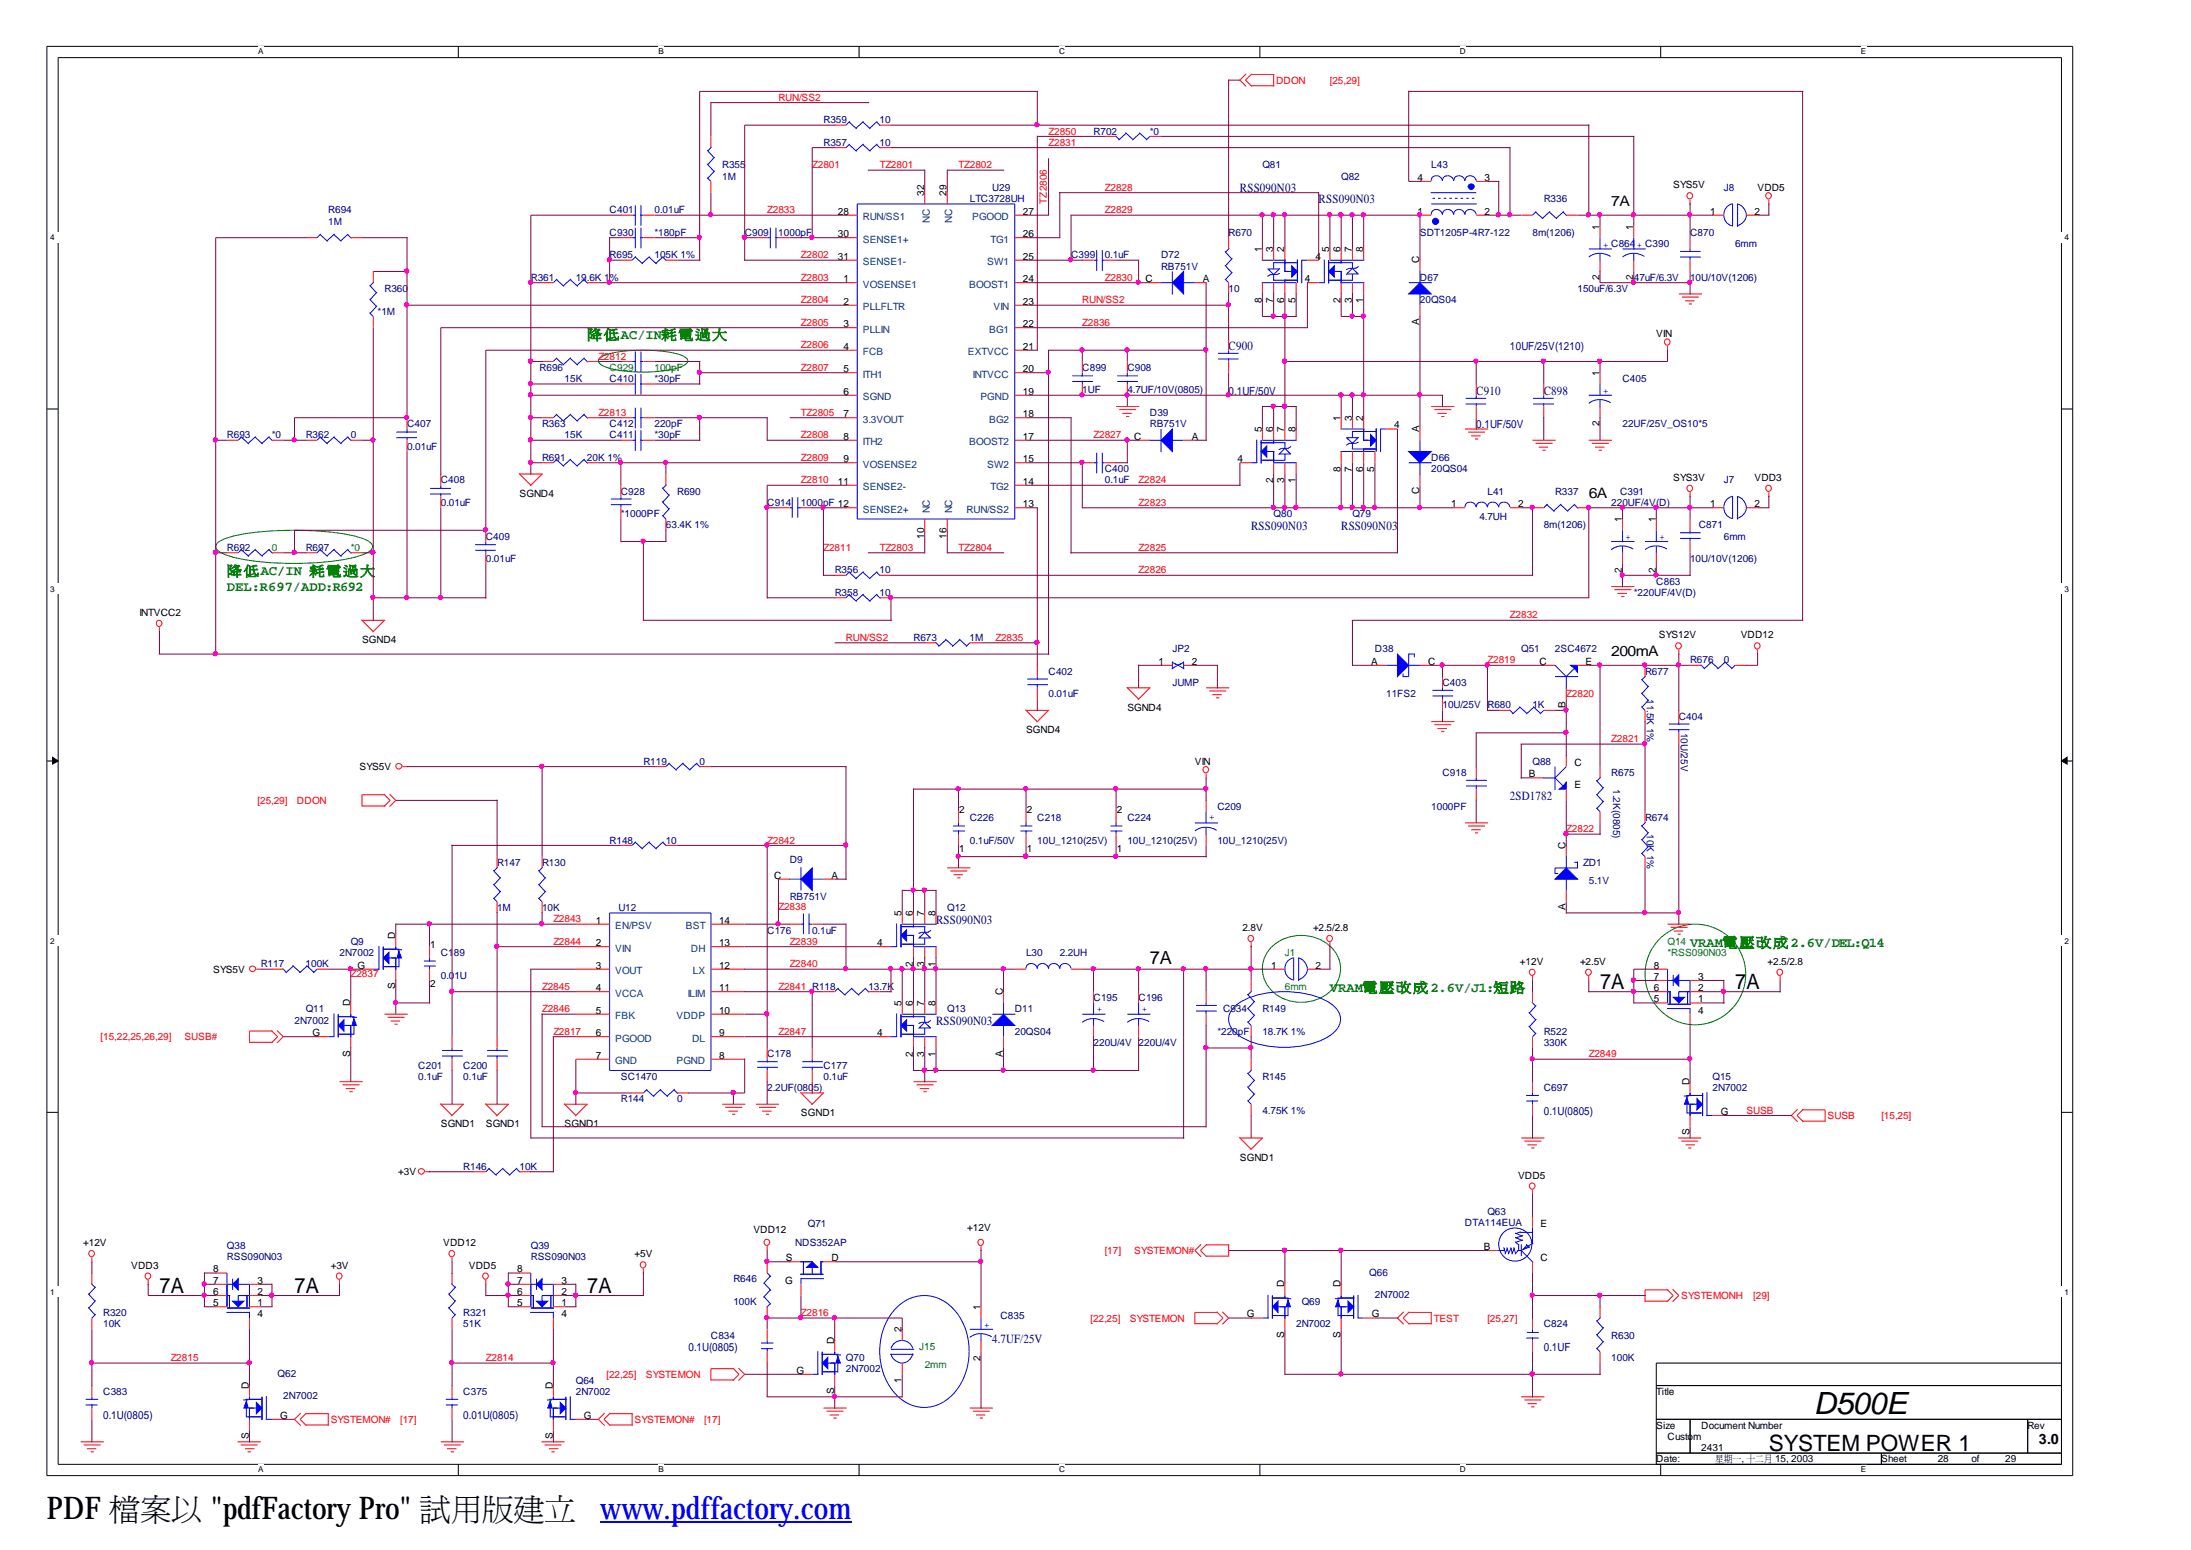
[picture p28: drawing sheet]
<svg xmlns="http://www.w3.org/2000/svg" width="297mm" height="210mm" viewBox="0 0 297 210" stroke-linecap="round" stroke-linejoin="round" font-family="sans-serif">
<defs><g id="words">
<g font-size="4.2">
<text x="6.3" y="205.7">PDF檔</text>
<text x="19" y="205.7">案FactoryPro&quot; 試立</text>
<text x="23.2" y="205.7">以</text>
<text x="28.5" y="205.7">&quot;pdf</text>
<text x="61" y="205.7">用</text>
<text x="65.3" y="205.7">版www.pdffactory.com</text>
<text x="69.5" y="205.7">建</text>
</g>
<text font-size="4.1" x="245.6" y="191.4">D500E</text>
<text font-size="3" x="239.5" y="196.5">SYSTEM POWER 1</text>
<g font-size="2.9">
<text x="216.7" y="134">7A</text>
<text x="234.9" y="134">7A</text>
<text x="21.6" y="175.1">7A</text>
<text x="39.9" y="175.1">7A</text>
<text x="79.5" y="175.1">7A</text>
</g>
<text font-size="2.5" x="155.7" y="130.5">7A</text>
<g font-size="1.9">
<text x="218.2" y="27.9">7A</text>
<text x="215.1" y="67.5">6A</text>
<text x="218.2" y="88.8">200mA</text>
<text x="276.1" y="195.6">3.0</text>
</g>
<g font-size="1.9" fill="#008000">
<text x="79.5" y="45.9">降</text>
<text x="81.8" y="45.9">低</text>
<text x="84.1" y="45.9">AC/IN耗</text>
<text x="91.9" y="45.9">電</text>
<text x="94.1" y="45.9">過</text>
<text x="96.4" y="45.9">大</text>
<text x="30.7" y="77.9">降</text>
<text x="33" y="77.9">低 耗</text>
<text x="35.3" y="77.9">AC/IN</text>
<text x="44.2" y="77.9">電</text>
<text x="46.5" y="77.9">過</text>
<text x="48.8" y="77.9">大</text>
<text x="30.7" y="80">DEL:R697/ADD:R692</text>
<text x="228.9" y="128.2">VRAM電</text>
<text x="235.5" y="128.2">壓</text>
<text x="237.8" y="128.2">改</text>
<text x="240.1" y="128.2">成</text>
<text x="242.5" y="128.2">2.6V/DEL:Q14</text>
<text x="180.1" y="134.3">VRAM電</text>
<text x="186.8" y="134.3">壓</text>
<text x="189.1" y="134.3">改</text>
<text x="191.3" y="134.3">成</text>
<text x="193.7" y="134.3">2.6V/J1:短</text>
<text x="204.5" y="134.3">路</text>
</g>
<g font-size="1.7" fill="#000080">
<text x="167.9" y="26">RSS090N03</text>
<text x="178.6" y="27.5">RSS090N03</text>
<text x="166.4" y="47.3">C900</text>
<text x="199.9" y="53.4">C910</text>
<text x="209" y="53.4">C898</text>
<text x="169.4" y="71.7">RSS090N03</text>
<text x="181.6" y="71.7">RSS090N03</text>
<text x="204.5" y="108.3">2SD1782</text>
<text x="126.7" y="125.1">RSS090N03</text>
<text x="126.7" y="138.8">RSS090N03</text>
<text x="134.4" y="181.9">4.7UF/25V</text>
</g>
<g font-size="1.5" fill="#000080">
<text x="204.5" y="47.3">10UF/25V(1210)</text>
<text x="166.4" y="53.4">0.1UF/50V</text>
<text x="199.9" y="58">0.1UF/50V</text>
<text x="209" y="151">0.1U(0805)</text>
<text x="93.2" y="183">0.1U(0805)</text>
<text x="209" y="183">0.1UF</text>
<text x="14" y="192.1">0.1U(0805)</text>
<text x="62.7" y="192.1">0.01U(0805)</text>
</g>
<g font-size="1.4" fill="#f00">
<text x="172.8" y="11.4">DDON</text>
<text x="180.1" y="11.4">[25,29]</text>
<text x="105.4" y="13.6">RUN/SS2</text>
<text x="110" y="22.8">Z2801</text>
<text x="119.1" y="22.8">TZ2801</text>
<text x="129.8" y="22.8">TZ2802</text>
<text x="142" y="19.7">Z2831</text>
<text x="142" y="18.2">Z2850</text>
<text x="103.9" y="28.9">Z2833</text>
<text x="141.7" y="27.6" transform="rotate(-90 141.7 27.6)">TZ2806</text>
<text x="149.6" y="28.9">Z2829</text>
<text x="149.6" y="25.8">Z2828</text>
<text x="108.5" y="35">Z2802</text>
<text x="108.5" y="41.1">Z2804</text>
<text x="108.5" y="38">Z2803</text>
<text x="146.6" y="41.1">RUN/SS2</text>
<text x="149.6" y="38">Z2830</text>
<text x="108.5" y="47.2">Z2806</text>
<text x="108.5" y="44.1">Z2805</text>
<text x="146.6" y="44.1">Z2836</text>
<text x="81" y="48.7">Z2812</text>
<text x="108.5" y="50.2">Z2807</text>
<text x="81" y="56.3">Z2813</text>
<text x="108.5" y="59.4">Z2808</text>
<text x="108.5" y="56.3">TZ2805</text>
<text x="148.1" y="59.4">Z2827</text>
<text x="108.5" y="62.4">Z2809</text>
<text x="108.5" y="65.5">Z2810</text>
<text x="154.2" y="65.5">Z2824</text>
<text x="154.2" y="68.5">Z2823</text>
<text x="111.5" y="74.6">Z2811</text>
<text x="119.1" y="74.6">TZ2803</text>
<text x="129.8" y="74.6">TZ2804</text>
<text x="154.2" y="74.6">Z2825</text>
<text x="154.2" y="77.7">Z2826</text>
<text x="204.5" y="83.7">Z2832</text>
<text x="114.6" y="86.8">RUN/SS2</text>
<text x="134.8" y="86.8">Z2835</text>
<text x="201.4" y="89.8">Z2819</text>
<text x="212.1" y="94.4">Z2820</text>
<text x="218.2" y="100.5">Z2821</text>
<text x="34.9" y="108.9">[25,29]</text>
<text x="40.2" y="108.9">DDON</text>
<text x="212.1" y="112.7">Z2822</text>
<text x="103.9" y="114.2">Z2842</text>
<text x="74.9" y="124.9">Z2843</text>
<text x="105.4" y="123.2">Z2838</text>
<text x="74.9" y="127.9">Z2844</text>
<text x="106.9" y="127.9">Z2839</text>
<text x="106.9" y="131">Z2840</text>
<text x="47.5" y="132.3">Z2837</text>
<text x="73.4" y="137.1">Z2846</text>
<text x="73.4" y="134">Z2845</text>
<text x="105.4" y="134">Z2841 R118</text>
<text x="13.6" y="140.9">[15,22,25,26,29]</text>
<text x="25" y="140.9">SUSB#</text>
<text x="74.9" y="140.1">Z2817</text>
<text x="105.4" y="140.1">Z2847</text>
<text x="215.1" y="143.2">Z2849</text>
<text x="236.5" y="150.8">SUSB</text>
<text x="247.5" y="151.6">SUSB</text>
<text x="254.8" y="151.6">[15,25]</text>
<text x="149.6" y="169.9">[17]</text>
<text x="153.6" y="169.9">SYSTEMON#</text>
<text x="108.5" y="178.2">Z2816</text>
<text x="147.7" y="179">[22,25]</text>
<text x="153" y="179">SYSTEMON</text>
<text x="194.1" y="179">TEST</text>
<text x="201.4" y="179">[25,27]</text>
<text x="227.7" y="176">SYSTEMONH</text>
<text x="237.4" y="176">[29]</text>
<text x="23.1" y="184.3">Z2815</text>
<text x="65.8" y="184.3">Z2814</text>
<text x="82.1" y="186.6">[22,25]</text>
<text x="87.5" y="186.6">SYSTEMON</text>
<text x="44.8" y="192.7">SYSTEMON#</text>
<text x="54.2" y="192.7">[17]</text>
<text x="85.9" y="192.7">SYSTEMON#</text>
<text x="95.3" y="192.7">[17]</text>
</g>
<g font-size="1.4" fill="#000080">
<text x="111.5" y="16.7">R359</text>
<text x="119.1" y="16.7">10</text>
<text x="97.8" y="22.8">R355</text>
<text x="111.5" y="19.7">R357</text>
<text x="119.1" y="19.7">10</text>
<text x="148.1" y="18.2">R702</text>
<text x="155.7" y="18.2">*0</text>
<text x="170.9" y="22.8">Q81</text>
<text x="193.8" y="22.8">L43</text>
<text x="44.4" y="28.9">R694</text>
<text x="82.5" y="28.9">C401</text>
<text x="88.6" y="28.9">0.01uF</text>
<text x="97.8" y="24.3">1M</text>
<text x="131.3" y="27.4">LTC3728UH</text>
<text x="134.4" y="25.8">U29</text>
<text x="181.6" y="24.3">Q82</text>
<text x="209" y="27.4">R336</text>
<text x="233.4" y="25.8">J8</text>
<text x="44.4" y="30.4">1M</text>
<text x="82.5" y="35">R695</text>
<text x="82.5" y="31.9">C930</text>
<text x="88.6" y="31.9">*180pF</text>
<text x="88.6" y="35">105K 1%</text>
<text x="100.8" y="31.9">C909</text>
<text x="105.4" y="31.9">1000pF</text>
<text x="145" y="35">C399</text>
<text x="149.6" y="35">0.1uF</text>
<text x="157.2" y="35">D72</text>
<text x="166.4" y="31.9">R670</text>
<text x="192.3" y="31.9">SDT1205P-4R7-122</text>
<text x="207.5" y="31.9">8m(1206)</text>
<text x="228.9" y="31.9">C870</text>
<text x="234.9" y="33.5">6mm</text>
<text x="52.1" y="39.6">R360</text>
<text x="71.9" y="38">R361</text>
<text x="78" y="38">19.6K 1%</text>
<text x="157.2" y="36.5">RB751V</text>
<text x="166.4" y="39.6">10</text>
<text x="192.3" y="38">D67</text>
<text x="192.3" y="41.1">20QS04</text>
<text x="213.6" y="39.6">150uF/6.3V</text>
<text x="221.2" y="38">47uF/6.3V</text>
<text x="228.9" y="38">10U/10V(1206)</text>
<text x="51.1" y="42.6">*1M</text>
<text x="73.1" y="50.2">R696</text>
<text x="76.5" y="51.7">15K</text>
<text x="82.5" y="51.7">C410</text>
<text x="88.6" y="51.7">*30pF</text>
<text x="146.6" y="50.2">C899</text>
<text x="146.6" y="53.3">1UF</text>
<text x="152.7" y="50.2">C908</text>
<text x="152.7" y="53.3">4.7UF/10V(0805)</text>
<text x="219.7" y="51.7">C405</text>
<text x="30.7" y="59.4">R693</text>
<text x="36.8" y="59.4">*0</text>
<text x="41.4" y="59.4">R362</text>
<text x="47.5" y="59.4">0</text>
<text x="55.1" y="57.8">C407</text>
<text x="73.4" y="57.8">R363</text>
<text x="76.5" y="59.4">15K</text>
<text x="82.5" y="59.4">C411</text>
<text x="82.5" y="57.8">C412</text>
<text x="88.6" y="59.4">*30pF</text>
<text x="88.6" y="57.8">220pF</text>
<text x="155.7" y="56.3">D39</text>
<text x="155.7" y="57.8">RB751V</text>
<text x="219.7" y="57.8">22UF/25V_OS10*5</text>
<text x="55.1" y="60.9">0.01uF</text>
<text x="59.7" y="65.5">C408</text>
<text x="73.4" y="62.4">R691</text>
<text x="79.5" y="62.4">20K 1%</text>
<text x="149.6" y="63.9">C400</text>
<text x="149.6" y="65.5">0.1uF</text>
<text x="193.8" y="62.4">D66</text>
<text x="193.8" y="63.9">20QS04</text>
<text x="233.4" y="65.5">J7</text>
<text x="59.7" y="68.5">0.01uF</text>
<text x="84.1" y="67">C928</text>
<text x="84.1" y="70">*1000PF</text>
<text x="90.2" y="71.6">63.4K 1%</text>
<text x="91.7" y="67">R690</text>
<text x="103.9" y="68.5">C914</text>
<text x="108.4" y="68.5">1000pF 12</text>
<text x="172.5" y="70">Q80</text>
<text x="183.1" y="70">Q79</text>
<text x="200.3" y="70.5">4.7UH</text>
<text x="201.4" y="67">L41</text>
<text x="209" y="71.6">8m(1206)</text>
<text x="210.6" y="67">R337</text>
<text x="218.2" y="68.5">220UF/4V(D)</text>
<text x="219.4" y="67">C391</text>
<text x="230" y="71.6">C871</text>
<text x="30.7" y="74.6">R692</text>
<text x="41.4" y="74.6">R697</text>
<text x="65.8" y="73.1">C409</text>
<text x="65.8" y="76.1">0.01uF</text>
<text x="113" y="77.7">R356</text>
<text x="119.1" y="77.7">10</text>
<text x="228.9" y="76.1">10U/10V(1206)</text>
<text x="233.4" y="73.1">6mm</text>
<text x="113" y="80.7">R358</text>
<text x="119.1" y="80.7">10</text>
<text x="221.2" y="80.7">*220UF/4V(D)</text>
<text x="224.3" y="79.2">C863</text>
<text x="123.7" y="86.8">R673</text>
<text x="131.3" y="86.8">1M</text>
<text x="158.7" y="88.3">JP2</text>
<text x="186.2" y="88.3">D38</text>
<text x="206" y="88.3">Q51</text>
<text x="210.6" y="88.3">2SC4672</text>
<text x="228.9" y="89.8">R676</text>
<text x="233.4" y="89.8">0</text>
<text x="142" y="91.4">C402</text>
<text x="142" y="94.4">0.01uF</text>
<text x="158.7" y="92.9">JUMP</text>
<text x="187.7" y="94.4">11FS2</text>
<text x="195.3" y="92.9">C403</text>
<text x="195.3" y="95.9">10U/25V</text>
<text x="201.4" y="95.9">R680</text>
<text x="207.5" y="95.9">1K</text>
<text x="222.8" y="91.4">R677</text>
<text x="223" y="94.7" transform="rotate(90 223 94.7)">11.5K 1%</text>
<text x="227.3" y="97.5">C404</text>
<text x="227.6" y="99.2" transform="rotate(90 227.6 99.2)">10U/25V</text>
<text x="87.1" y="103.6">R119</text>
<text x="94.7" y="103.6">0</text>
<text x="195.3" y="105.1">C918</text>
<text x="207.5" y="103.6">Q88</text>
<text x="218.2" y="105.1">R675</text>
<text x="218.4" y="106.9" transform="rotate(90 218.4 106.9)">1.2K(0805)</text>
<text x="131.3" y="111.2">C226</text>
<text x="140.5" y="111.2">C218</text>
<text x="152.7" y="111.2">C224</text>
<text x="164.8" y="109.7">C209</text>
<text x="193.8" y="109.7">1000PF</text>
<text x="222.8" y="111.2">R674</text>
<text x="223" y="113" transform="rotate(90 223 113)">10K 1%</text>
<text x="67.3" y="117.3">R147</text>
<text x="73.4" y="117.3">R130</text>
<text x="82.5" y="114.2">R148</text>
<text x="90.2" y="114.2">10</text>
<text x="106.9" y="116.9">D9</text>
<text x="131.3" y="114.2">0.1uF/50V</text>
<text x="140.5" y="114.2">10U_1210(25V)</text>
<text x="152.7" y="114.2">10U_1210(25V)</text>
<text x="164.8" y="114.2">10U_1210(25V)</text>
<text x="214.4" y="117.3">ZD1</text>
<text x="215.1" y="119.7">5.1V</text>
<text x="67.3" y="123.4">1M</text>
<text x="73.4" y="123.4">10K</text>
<text x="83.7" y="123.4">U12</text>
<text x="106.9" y="121.8">RB751V</text>
<text x="128.3" y="123.4">Q12</text>
<text x="35.3" y="131">R117</text>
<text x="41.4" y="131">100K</text>
<text x="46" y="129.5">2N7002</text>
<text x="47.5" y="127.9">Q9</text>
<text x="59.7" y="129.5">C189</text>
<text x="103.9" y="126.4">C176</text>
<text x="110" y="126.4">0.1uF</text>
<text x="138.9" y="129.5">L30</text>
<text x="143.5" y="129.5">2.2UH</text>
<text x="41.4" y="137.1">Q11</text>
<text x="59.7" y="132.5">0.01U</text>
<text x="117.6" y="134">13.7K</text>
<text x="128.3" y="137.1">Q13</text>
<text x="137.4" y="137.1">D11</text>
<text x="148.1" y="135.6">C195</text>
<text x="154.2" y="135.6">C196</text>
<text x="165.6" y="137.1">C934</text>
<text x="170.9" y="137.1">R149</text>
<text x="39.9" y="138.6">2N7002</text>
<text x="103.9" y="143.2">C178</text>
<text x="137.4" y="140.1">20QS04</text>
<text x="148.1" y="141.7">220U/4V</text>
<text x="154.2" y="141.7">220U/4V</text>
<text x="164.8" y="140.1">*220pF</text>
<text x="170.9" y="140.1">18.7K 1%</text>
<text x="209" y="140.1">R522</text>
<text x="209" y="141.7">330K</text>
<text x="56.6" y="144.7">C201</text>
<text x="56.6" y="146.2">0.1uF</text>
<text x="62.7" y="144.7">C200</text>
<text x="62.7" y="146.2">0.1uF</text>
<text x="84.1" y="149.3">R144</text>
<text x="84.1" y="146.2">SC1470</text>
<text x="91.7" y="149.3">0</text>
<text x="103.9" y="147.8">2.2UF(0805)</text>
<text x="111.5" y="144.7">C177</text>
<text x="111.5" y="146.2">0.1uF</text>
<text x="170.9" y="146.2">R145</text>
<text x="209" y="147.8">C697</text>
<text x="231.9" y="146.2">Q15</text>
<text x="231.9" y="147.8">2N7002</text>
<text x="170.9" y="150.8">4.75K 1%</text>
<text x="62.7" y="158.4">R146</text>
<text x="70.3" y="158.4">10K</text>
<text x="109.4" y="166.2">Q71</text>
<text x="198.4" y="166">DTA114EUA</text>
<text x="201.4" y="164.5">Q63</text>
<text x="30.7" y="169.1">Q38</text>
<text x="30.7" y="170.6">RSS090N03</text>
<text x="71.9" y="169.1">Q39</text>
<text x="71.9" y="170.6">RSS090N03</text>
<text x="99.3" y="173.7">R646</text>
<text x="107.7" y="168.8">NDS352AP</text>
<text x="185.4" y="172.7">Q66</text>
<text x="14" y="178.2">R320</text>
<text x="14" y="179.8">10K</text>
<text x="62.7" y="178.2">R321</text>
<text x="62.7" y="179.8">51K</text>
<text x="99.3" y="176.7">100K</text>
<text x="135.5" y="178.6">C835</text>
<text x="175.5" y="179.8">2N7002</text>
<text x="176.3" y="176.7">Q69</text>
<text x="186.2" y="175.8">2N7002</text>
<text x="209" y="179.8">C824</text>
<text x="96.3" y="181.3">C834</text>
<text x="114.6" y="184.3">Q70</text>
<text x="114.6" y="185.9">2N7002</text>
<text x="218.2" y="181.3">R630</text>
<text x="218.2" y="184.3">100K</text>
<text x="14" y="188.9">C383</text>
<text x="37.6" y="186.5">Q62</text>
<text x="38.4" y="189.5">2N7002</text>
<text x="62.7" y="188.9">C375</text>
<text x="78" y="187.4">Q64</text>
<text x="78" y="188.9">2N7002</text>
</g>
<g font-size="1.4">
<text x="113.5" y="29.1">28</text>
<text x="125.1" y="26.5" transform="rotate(-90 125.1 26.5)">32</text>
<text x="128.2" y="26.5" transform="rotate(-90 128.2 26.5)">29</text>
<text x="138.5" y="29.1">27</text>
<text x="191.9" y="24.5">4</text>
<text x="191.9" y="29.1">1</text>
<text x="201" y="24.5">3</text>
<text x="201" y="29.1">2</text>
<text x="226.6" y="25.5">SYS5V</text>
<text x="231.6" y="29.1">1</text>
<text x="237.6" y="29.1">2</text>
<text x="238" y="25.8">VDD5</text>
<text x="113.5" y="32.1">30</text>
<text x="113.5" y="35.2">31</text>
<text x="138.5" y="35.2">25</text>
<text x="138.5" y="32.1">26</text>
<text x="170.9" y="34.1" transform="rotate(-90 170.9 34.1)">1</text>
<text x="172.4" y="34.1" transform="rotate(-90 172.4 34.1)">3</text>
<text x="173.9" y="34.1" transform="rotate(-90 173.9 34.1)">2</text>
<text x="178.1" y="35.2">4</text>
<text x="180" y="34.1" transform="rotate(-90 180 34.1)">5</text>
<text x="181.5" y="34.1" transform="rotate(-90 181.5 34.1)">6</text>
<text x="183" y="34.1" transform="rotate(-90 183 34.1)">7</text>
<text x="184.6" y="34.1" transform="rotate(-90 184.6 34.1)">8</text>
<text x="192.2" y="35.7" transform="rotate(-90 192.2 35.7)">C</text>
<text x="216.6" y="31.1" transform="rotate(-90 216.6 31.1)">1</text>
<text x="221.1" y="31.1" transform="rotate(-90 221.1 31.1)">1</text>
<text x="114.2" y="38.2">1</text>
<text x="114.2" y="41.2">2</text>
<text x="138.5" y="41.2">23</text>
<text x="138.5" y="38.2">24</text>
<text x="155.1" y="38.2">C</text>
<text x="162.9" y="38.2">A</text>
<text x="170.9" y="41" transform="rotate(-90 170.9 41)">8</text>
<text x="172.4" y="41" transform="rotate(-90 172.4 41)">7</text>
<text x="173.9" y="41" transform="rotate(-90 173.9 41)">6</text>
<text x="175.4" y="41" transform="rotate(-90 175.4 41)">5</text>
<text x="176.7" y="38.2">4</text>
<text x="181.5" y="41" transform="rotate(-90 181.5 41)">2</text>
<text x="183" y="41" transform="rotate(-90 183 41)">3</text>
<text x="184.6" y="41" transform="rotate(-90 184.6 41)">1</text>
<text x="216.6" y="37.9" transform="rotate(-90 216.6 37.9)">2</text>
<text x="221.1" y="37.9" transform="rotate(-90 221.1 37.9)">2</text>
<text x="114.2" y="44.3">3</text>
<text x="114.2" y="47.3">4</text>
<text x="138.5" y="47.3">21</text>
<text x="138.5" y="44.3">22</text>
<text x="192.2" y="44" transform="rotate(-90 192.2 44)">A</text>
<text x="224.3" y="45.6">VIN</text>
<text x="114.2" y="50.4">5</text>
<text x="114.2" y="53.4">6</text>
<text x="138.5" y="53.4">19</text>
<text x="138.5" y="50.4">20</text>
<text x="216.6" y="50.9" transform="rotate(-90 216.6 50.9)">1</text>
<text x="114.2" y="56.5">7</text>
<text x="114.2" y="59.5">8</text>
<text x="138.5" y="59.5">17</text>
<text x="138.5" y="56.5">18</text>
<text x="153.6" y="59.5">C</text>
<text x="161.4" y="59.5">A</text>
<text x="170.9" y="58.5" transform="rotate(-90 170.9 58.5)">5</text>
<text x="172.4" y="58.5" transform="rotate(-90 172.4 58.5)">6</text>
<text x="173.9" y="58.5" transform="rotate(-90 173.9 58.5)">7</text>
<text x="175.4" y="58.5" transform="rotate(-90 175.4 58.5)">8</text>
<text x="181.5" y="57" transform="rotate(-90 181.5 57)">1</text>
<text x="183" y="57" transform="rotate(-90 183 57)">3</text>
<text x="184.6" y="57" transform="rotate(-90 184.6 57)">2</text>
<text x="188.8" y="58">4</text>
<text x="192.2" y="58.5" transform="rotate(-90 192.2 58.5)">A</text>
<text x="216.6" y="57.8" transform="rotate(-90 216.6 57.8)">2</text>
<text x="113.5" y="65.6">11</text>
<text x="114.2" y="62.6">9</text>
<text x="138.5" y="62.6">15</text>
<text x="138.5" y="65.6">14</text>
<text x="167.6" y="62.6">4</text>
<text x="172.4" y="65.4" transform="rotate(-90 172.4 65.4)">2</text>
<text x="173.9" y="65.4" transform="rotate(-90 173.9 65.4)">3</text>
<text x="175.4" y="65.4" transform="rotate(-90 175.4 65.4)">1</text>
<text x="181.5" y="63.9" transform="rotate(-90 181.5 63.9)">8</text>
<text x="183" y="63.9" transform="rotate(-90 183 63.9)">7</text>
<text x="184.6" y="63.9" transform="rotate(-90 184.6 63.9)">6</text>
<text x="186.1" y="63.9" transform="rotate(-90 186.1 63.9)">5</text>
<text x="226.6" y="65.1">SYS3V</text>
<text x="237.6" y="65.1">VDD3</text>
<text x="70.4" y="67.3">SGND4</text>
<text x="138.5" y="68.7">13</text>
<text x="192.2" y="66.9" transform="rotate(-90 192.2 66.9)">C</text>
<text x="196.5" y="68.7">1</text>
<text x="205.6" y="68.7">2</text>
<text x="219.6" y="70.7" transform="rotate(-90 219.6 70.7)">1</text>
<text x="224.2" y="70.7" transform="rotate(-90 224.2 70.7)">1</text>
<text x="231.6" y="68.7">1</text>
<text x="237.6" y="68.7">2</text>
<text x="125.1" y="73" transform="rotate(-90 125.1 73)">10</text>
<text x="128.2" y="73" transform="rotate(-90 128.2 73)">16</text>
<text x="219.6" y="77.6" transform="rotate(-90 219.6 77.6)">2</text>
<text x="224.2" y="77.6" transform="rotate(-90 224.2 77.6)">2</text>
<text x="18.9" y="83.4">INTVCC2</text>
<text x="49" y="87.1">SGND4</text>
<text x="224.6" y="86.5">SYS12V</text>
<text x="235.7" y="86.5">VDD12</text>
<text x="156.9" y="90">1</text>
<text x="161.4" y="90">2</text>
<text x="185.7" y="90">A</text>
<text x="193.4" y="90">C</text>
<text x="208.4" y="90">C</text>
<text x="212" y="95.9" transform="rotate(-90 212 95.9)">B</text>
<text x="214.7" y="90">E</text>
<text x="138.9" y="99.3">SGND4</text>
<text x="152.7" y="96.3">SGND4</text>
<text x="48.7" y="104.3">SYS5V</text>
<text x="161.8" y="103.6">VIN</text>
<text x="207" y="105.3">B</text>
<text x="213.2" y="106.8">E</text>
<text x="213.2" y="103.7">C</text>
<text x="129.9" y="110.1">2</text>
<text x="139" y="110.1">2</text>
<text x="151.2" y="110.1">2</text>
<text x="104.8" y="119">C</text>
<text x="112.6" y="119">A</text>
<text x="129.9" y="115.3">1</text>
<text x="139" y="115.3">1</text>
<text x="151.2" y="115.3">1</text>
<text x="212" y="114.9" transform="rotate(-90 212 114.9)">C</text>
<text x="80.7" y="125.1">1</text>
<text x="97.4" y="125.1">14</text>
<text x="122.1" y="124.1" transform="rotate(-90 122.1 124.1)">5</text>
<text x="123.6" y="124.1" transform="rotate(-90 123.6 124.1)">6</text>
<text x="125.1" y="124.1" transform="rotate(-90 125.1 124.1)">7</text>
<text x="126.7" y="124.1" transform="rotate(-90 126.7 124.1)">8</text>
<text x="212" y="123.3" transform="rotate(-90 212 123.3)">A</text>
<text x="28.9" y="131.8">SYS5V</text>
<text x="48.4" y="131.2">G</text>
<text x="53.5" y="127.1" transform="rotate(-90 53.5 127.1)">D</text>
<text x="58.3" y="128.4">1</text>
<text x="80.7" y="128.1">2</text>
<text x="80.7" y="131.2">3</text>
<text x="97.4" y="131.2">12</text>
<text x="97.4" y="128.1">13</text>
<text x="118.8" y="128.1">4</text>
<text x="123.6" y="130.9" transform="rotate(-90 123.6 130.9)">2</text>
<text x="125.1" y="130.9" transform="rotate(-90 125.1 130.9)">3</text>
<text x="126.7" y="130.9" transform="rotate(-90 126.7 130.9)">1</text>
<text x="168.2" y="126.1">2.8V</text>
<text x="172.1" y="131.2">1</text>
<text x="177.8" y="126.1">+2.5/2.8</text>
<text x="178.1" y="131.2">2</text>
<text x="205.8" y="130.7">+12V</text>
<text x="214" y="130.7">+2.5V</text>
<text x="223.9" y="131.2">8</text>
<text x="239.4" y="130.7">+2.5/2.8</text>
<text x="47.4" y="136.2" transform="rotate(-90 47.4 136.2)">D</text>
<text x="53.5" y="134" transform="rotate(-90 53.5 134)">S</text>
<text x="58.3" y="133.6">2</text>
<text x="80.7" y="134.2">4</text>
<text x="80.7" y="137.3">5</text>
<text x="97.4" y="137.3">10</text>
<text x="97.4" y="134.2">11</text>
<text x="122.1" y="136.2" transform="rotate(-90 122.1 136.2)">5</text>
<text x="123.6" y="136.2" transform="rotate(-90 123.6 136.2)">6</text>
<text x="125.1" y="136.2" transform="rotate(-90 125.1 136.2)">7</text>
<text x="126.7" y="136.2" transform="rotate(-90 126.7 136.2)">8</text>
<text x="135.8" y="134.7" transform="rotate(-90 135.8 134.7)">C</text>
<text x="223.9" y="134.2">6</text>
<text x="223.9" y="135.7">5</text>
<text x="223.9" y="132.7">7</text>
<text x="230" y="137.3">4</text>
<text x="230" y="134.2">2</text>
<text x="230" y="132.7">3</text>
<text x="230" y="135.7">1</text>
<text x="42.3" y="140.3">G</text>
<text x="47.4" y="143.1" transform="rotate(-90 47.4 143.1)">S</text>
<text x="80.7" y="140.3">6</text>
<text x="80.7" y="143.4">7</text>
<text x="97.4" y="143.4">8</text>
<text x="97.4" y="140.3">9</text>
<text x="118.8" y="140.3">4</text>
<text x="123.6" y="143.1" transform="rotate(-90 123.6 143.1)">2</text>
<text x="125.1" y="143.1" transform="rotate(-90 125.1 143.1)">3</text>
<text x="126.7" y="143.1" transform="rotate(-90 126.7 143.1)">1</text>
<text x="135.8" y="143.1" transform="rotate(-90 135.8 143.1)">A</text>
<text x="228.8" y="146.9" transform="rotate(-90 228.8 146.9)">D</text>
<text x="59.7" y="152.7">SGND1</text>
<text x="65.8" y="152.7">SGND1</text>
<text x="76.5" y="152.7">SGND1</text>
<text x="108.5" y="151.1">SGND1</text>
<text x="228.8" y="153.8" transform="rotate(-90 228.8 153.8)">S</text>
<text x="233" y="151">G</text>
<text x="53.9" y="159.2">+3V</text>
<text x="167.9" y="157.2">SGND1</text>
<text x="205.6" y="159.6">VDD5</text>
<text x="102" y="167">VDD12</text>
<text x="131" y="166.6">+12V</text>
<text x="208.6" y="166.2">E</text>
<text x="11.3" y="168.8">+12V</text>
<text x="17.8" y="171.8">VDD3</text>
<text x="28.9" y="173.8">7</text>
<text x="28.9" y="172.3">8</text>
<text x="34.9" y="173.8">3</text>
<text x="44.8" y="171.8">+3V</text>
<text x="60" y="168.8">VDD12</text>
<text x="63.5" y="171.8">VDD5</text>
<text x="70" y="173.8">7</text>
<text x="70" y="172.3">8</text>
<text x="76" y="173.8">3</text>
<text x="85.9" y="170.3">+5V</text>
<text x="106.3" y="173.8">G</text>
<text x="106.4" y="170.8">S</text>
<text x="112.6" y="170.8">D</text>
<text x="200.9" y="169.3">B</text>
<text x="208.6" y="170.8">C</text>
<text x="28.9" y="175.4">6</text>
<text x="28.9" y="176.9">5</text>
<text x="34.9" y="178.4">4</text>
<text x="34.9" y="175.4">2</text>
<text x="34.9" y="176.9">1</text>
<text x="70" y="175.4">6</text>
<text x="70" y="176.9">5</text>
<text x="76" y="178.4">4</text>
<text x="76" y="175.4">2</text>
<text x="76" y="176.9">1</text>
<text x="132.8" y="177.4" transform="rotate(-90 132.8 177.4)">1</text>
<text x="168.8" y="178.4">G</text>
<text x="173.9" y="174.3" transform="rotate(-90 173.9 174.3)">D</text>
<text x="181.5" y="174.3" transform="rotate(-90 181.5 174.3)">D</text>
<text x="185.8" y="178.4">G</text>
<text x="112.9" y="182" transform="rotate(-90 112.9 182)">D</text>
<text x="122.1" y="180.4" transform="rotate(-90 122.1 180.4)">2</text>
<text x="132.8" y="184.2" transform="rotate(-90 132.8 184.2)">2</text>
<text x="173.9" y="181.2" transform="rotate(-90 173.9 181.2)">S</text>
<text x="181.5" y="181.2" transform="rotate(-90 181.5 181.2)">S</text>
<text x="33.7" y="188.1" transform="rotate(-90 33.7 188.1)">D</text>
<text x="74.8" y="188.1" transform="rotate(-90 74.8 188.1)">D</text>
<text x="107.9" y="186">G</text>
<text x="112.9" y="188.8" transform="rotate(-90 112.9 188.8)">S</text>
<text x="122.1" y="187.3" transform="rotate(-90 122.1 187.3)">1</text>
<text x="224.3" y="188.9">Title</text>
<text x="33.7" y="194.9" transform="rotate(-90 33.7 194.9)">S</text>
<text x="37.9" y="192.1">G</text>
<text x="74.8" y="194.9" transform="rotate(-90 74.8 194.9)">S</text>
<text x="79.1" y="192.1">G</text>
<text x="224.3" y="193.5">Size</text>
<text x="225.8" y="195">Custom</text>
<text x="230.4" y="193.5">Document Number</text>
<text x="230.4" y="196.5">2431</text>
<text x="274.5" y="193.5">Rev</text>
<text x="224.3" y="198">Date:</text>
<text x="232.2" y="198">星, 十</text>
<text x="233.4" y="198">期二</text>
<text x="234.6" y="198">一月2003</text>
<text x="240.4" y="198">15,</text>
<text x="254.7" y="198">Sheet</text>
<text x="262.4" y="198">28</text>
<text x="267" y="198">of</text>
<text x="271.5" y="198">29</text>
</g>
<g font-size="1.4" fill="#004080">
<text x="116.8" y="29.8">RUN/SS1</text>
<text x="131.7" y="29.8">PGOOD</text>
<text x="116.8" y="32.9">SENSE1+</text>
<text x="116.8" y="35.9">SENSE1-</text>
<text x="125.9" y="30.2" transform="rotate(-90 125.9 30.2)">NC</text>
<text x="128.9" y="30.2" transform="rotate(-90 128.9 30.2)">NC</text>
<text x="133.7" y="35.9">SW1</text>
<text x="134.1" y="32.9">TG1</text>
<text x="116.8" y="39">VOSENSE1</text>
<text x="131.2" y="39">BOOST1</text>
<text x="116.8" y="42">PLLFLTR</text>
<text x="116.8" y="45.1">PLLIN</text>
<text x="133.9" y="45.1">BG1</text>
<text x="134.5" y="42">VIN</text>
<text x="116.8" y="48.1">FCB</text>
<text x="116.8" y="51.2">ITH1</text>
<text x="131.1" y="48.1">EXTVCC</text>
<text x="131.7" y="51.2">INTVCC</text>
<text x="116.8" y="54.2">SGND</text>
<text x="116.8" y="57.2">3.3VOUT</text>
<text x="132.8" y="54.2">PGND</text>
<text x="133.9" y="57.2">BG2</text>
<text x="116.8" y="60.3">ITH2</text>
<text x="116.8" y="63.3">VOSENSE2</text>
<text x="131.2" y="60.3">BOOST2</text>
<text x="133.7" y="63.3">SW2</text>
<text x="116.8" y="66.4">SENSE2-</text>
<text x="116.8" y="69.4">SENSE2+</text>
<text x="125.9" y="69.5" transform="rotate(-90 125.9 69.5)">NC</text>
<text x="128.9" y="69.5" transform="rotate(-90 128.9 69.5)">NC</text>
<text x="130.9" y="69.4">RUN/SS2</text>
<text x="134.1" y="66.4">TG2</text>
<text x="83.3" y="125.8">EN/PSV</text>
<text x="92.9" y="125.8">BST</text>
<text x="83.3" y="128.9">VIN</text>
<text x="83.3" y="131.9">VOUT</text>
<text x="93.6" y="128.9">DH</text>
<text x="93.8" y="131.9">LX</text>
<text x="83.3" y="135">VCCA</text>
<text x="93.1" y="135">ILIM</text>
<text x="83.3" y="138">FBK</text>
<text x="83.3" y="141.1">PGOOD</text>
<text x="91.6" y="138">VDDP</text>
<text x="93.7" y="141.1">DL</text>
<text x="83.3" y="144.1">GND</text>
<text x="91.6" y="144.1">PGND</text>
</g>
<g font-size="1.4" fill="#00f">
<text x="217.1" y="33.5">+ C864+ C390</text>
<text x="217.1" y="53.4">+</text>
<text x="220.1" y="73.2">+</text>
<text x="224.7" y="73.2">+</text>
<text x="163.7" y="111.1">+</text>
<text x="148.5" y="137">+</text>
<text x="154.6" y="137">+</text>
<text x="133.3" y="179.8">+</text>
</g>
<g font-size="1.4" fill="#008000">
<text x="82.5" y="50.2">C929</text>
<text x="88.6" y="50.2">100pF</text>
<text x="36.8" y="74.6">0</text>
<text x="47.5" y="74.6">*0</text>
<text x="174" y="129.5">J1</text>
<text x="225.8" y="127.9">Q14</text>
<text x="225.8" y="129.5">*RSS090N03</text>
<text x="174" y="134">6mm</text>
<text x="124.5" y="182.8">J15</text>
<text x="125.2" y="185.3">2mm</text>
</g>
<g font-size="1.1">
<text x="35" y="7.4">A</text>
<text x="89.2" y="7.4">B</text>
<text x="143.4" y="7.4">C</text>
<text x="197.7" y="7.4">D</text>
<text x="252" y="7.4">E</text>
<text x="6.8" y="32.5">4</text>
<text x="279.6" y="32.5">4</text>
<text x="6.8" y="80.1">3</text>
<text x="279.6" y="80.1">3</text>
<text x="6.8" y="127.8">2</text>
<text x="279.6" y="127.8">2</text>
<text x="6.8" y="175.4">1</text>
<text x="279.6" y="175.4">1</text>
<text x="35" y="199.4">A</text>
<text x="89.2" y="199.4">B</text>
<text x="143.4" y="199.4">C</text>
<text x="197.7" y="199.4">D</text>
<text x="252" y="199.4">E</text>
</g>
</g></defs>
<path d="M6.3 6.3h274.4v193.5h-274.4zM7.9 7.8h271.2v190.5h-271.2z" fill="none" stroke="#000" stroke-width=".14"/>
<g fill="#fff">
<path d="M35 6.3h.7v1.3h-.7z"/>
<path d="M35 198.3h.7v1.4h-.7z"/>
</g>
<path d="M62.1 6.3v1.5M62.1 198.3v1.5" fill="none" stroke="#000" stroke-width=".14"/>
<g fill="#fff">
<path d="M89.2 6.3h.7v1.3h-.7z"/>
<path d="M89.2 198.3h.7v1.4h-.7z"/>
</g>
<path d="M116.3 6.3v1.5M116.3 198.3v1.5" fill="none" stroke="#000" stroke-width=".14"/>
<g fill="#fff">
<path d="M143.4 6.3h.8v1.3h-.8z"/>
<path d="M143.4 198.3h.8v1.4h-.8z"/>
</g>
<path d="M170.6 6.3v1.5M170.6 198.3v1.5" fill="none" stroke="#000" stroke-width=".14"/>
<g fill="#fff">
<path d="M197.7 6.3h.8v1.3h-.8z"/>
<path d="M197.7 198.3h.8v1.4h-.8z"/>
</g>
<path d="M224.9 6.3v1.5M224.9 198.3v1.5" fill="none" stroke="#000" stroke-width=".14"/>
<g fill="#fff">
<path d="M252 6.3h.7v1.3h-.7z"/>
<path d="M252 198.3h.7v1.4h-.7z"/>
<path d="M6.8 31.4h273.4v1.4h-273.4z"/>
<path d="M6.8 79h273.4v1.4h-273.4z"/>
</g>
<path d="M6.3 55.4h1.6M279.1 55.4h1.6" fill="none" stroke="#000" stroke-width=".14"/>
<path d="M6.8 126.7h273.4v1.3h-273.4z" fill="#fff"/>
<path d="M6.3 103.1h1.6M279.1 103.1h1.6" fill="none" stroke="#000" stroke-width=".14"/>
<g fill="#000" stroke="#000" stroke-width=".14">
<path d="M7.1 102.5l.8 .6-.8 .4z" fill-rule="evenodd"/>
<path d="M279.1 103.1l.8-.6v1z" fill-rule="evenodd"/>
</g>
<path d="M6.8 174.3h273.4v1.3h-273.4z" fill="#fff"/>
<path d="M6.3 150.6h1.6M279.1 150.6h1.6M224.3 184.6h54.8v13.7h-54.8zM224.3 187.6h54.8M224.3 192.2h54.8M224.3 196.8h54.8M228.9 192.2v4.6M254.8 196.8v1.5M274.6 192.2v4.6" fill="none" stroke="#000" stroke-width=".14"/>
<g fill="none" stroke="#008000" stroke-width=".14">
<path d="M81.1 48.6a4.7 4.7 0 0 1 2.6-.9 21.6 21.6 0 0 1 8.4 .3l.9 .6 .1 .3-.1 .3a4.7 4.7 0 0 1-2.5 .9 19.5 19.5 0 0 1-8.4-.4l-1-.5-.1-.3zM29.3 73.7a4.5 4.5 0 0 1 2.5-1.2 44 44 0 0 1 16 0 4.6 4.6 0 0 1 2.5 1.2l.2 .3-.2 .4a4.7 4.7 0 0 1-2.5 1.1 41.4 41.4 0 0 1-16 0 4.6 4.6 0 0 1-2.5-1.1l-.1-.4zM172.2 128.3a5.9 5.9 0 0 1 8.6 .6 4.2 4.2 0 0 1-1.9 6.2 5.6 5.6 0 0 1-7.6-2.3 4.1 4.1 0 0 1 .9-4.5z"/>
<circle cx="229.6" cy="132" r="6.8"/>
</g>
<g fill="none" stroke="#00f" stroke-width=".14">
<path d="M96.4 19.9l-.6 .5M115 16.5l1 1M115 19.6l1 .9M115.1 16.4l-.5 .5M115.1 19.5l-.5 .5M116.8 16.5l1.1 1M116.8 19.6l1.1 .9M116.9 16.4l-1 1M116.9 19.5l-1 .9M118.7 16.5l.5 .5M118.7 19.6l.5 .5M118.8 16.4l-1 1"/>
<path d="M118.8 19.5l-1 .9M151 18.4l.6 .5M152.4 18l1 .9M152.5 18l-1 1M154.3 18l1 .9M154.3 18l-1 1M155.7 18.5l-.5 .5M43.3 31.8l1.1 .9M43.4 31.7l-.5 .5M45.2 31.8l1 .9M45.3 31.7l-1 .9M47.1 31.8l.5 .5"/>
<path d="M47.2 31.7l-1.1 .9M50 38.6l1 1M50.6 38.2l-.5 .5M51.1 39.6l-1 1M75.4 37.9l1 .9M75.4 37.8l-.5 .5M77.2 37.9l1 .9M77.3 37.8l-1 .9M79.1 37.9l.5 .5M79.2 37.8l-1.1 .9M85.6 32.2h.5M85.6 29.1h.5"/>
<path d="M86 27.8v2.8M86 30.8v2.8M86 34.8l1 .9M86.1 34.7l-.5 .5M86.7 32.2h.4M86.7 29.1h.4M86.8 27.8v2.8M86.8 30.8v2.8M87.9 34.8l1 .9M88 34.7l-1 1M89.7 34.8l.6 .5M89.8 34.7l-1 1"/>
<path d="M95.8 24.1l.5 .5M95.8 22.2l.9 1M95.8 20.3l.9 1.1M96.8 23.1l-1 1M96.8 21.3l-1 1M103.9 32.2h.5M104.3 30.8v2.8M105 32.2h.4M105.1 30.8v2.8M116.1 27.6h21.3v42.7h-21.3zM148.1 35.2h.5M148.5 33.9v2.8"/>
<path d="M149.2 35.2h.4M149.3 33.9v2.8M157.1 38.3h1.6M158.7 36.8v3.1M160.2 38.3h1.6M165.9 37.8l.5 .5M165.9 35.9l.9 1M165.9 34.1l.9 1M166.5 33.6l-.6 .5M166.9 36.8l-1 1.1M166.9 35l-1 1M170.9 38.3h4.6"/>
<path d="M170.9 35.2h3.2M171.6 36.4h1.6M172 37.2l-.4 .2M172.4 37.9h3.4M172.5 35.6h3.2M172.5 35.5v.9M172.5 37.1v.8M173.3 36.3l-.8 .9-.8-.8M173.3 37l-.4 .2h-.9M173.9 36.8h1M174 35.2v1.6M174 37.9v.4"/>
<path d="M175.7 35.2v3.1M176.2 35.2h.8M176.3 35.2v3.2M178.6 38.3h.8M179.3 35.2v3.1M179.8 35.6h3.4M179.9 35.2v3.2M179.9 37.9h3.2M180.1 35.2h4.6M180.7 36.8h1M181.5 38.3h3.2M181.6 35.2v.5"/>
<path d="M181.6 36.8v1.6M182.4 37.1h1.6M183.1 35.6v.8M183.1 37.1v.9M183.6 36.3h-.9l-.4 .2M183.9 37.1l-.8-.8-.8 .9M184 36.1l-.4 .2M190.8 38.3h3.1M192.3 36.7v1.6M192.3 39.7v1.6M193.7 26.1h6.2M193.8 29.1a.77 .77 0 0 1 .8-.7 .77 .77 0 0 1 .7 .7 .77 .77 0 0 1 .8-.7 .77 .77 0 0 1 .7 .7 .77 .77 0 0 1 .8-.7 .77 .77 0 0 1 .8 .7 .77 .77 0 0 1 .7-.7 .77 .77 0 0 1 .8 .7"/>
<path d="M193.8 24.5a.77 .77 0 0 1 .8-.7 .77 .77 0 0 1 .7 .7 .77 .77 0 0 1 .8-.7 .77 .77 0 0 1 .7 .7 .77 .77 0 0 1 .8-.7 .77 .77 0 0 1 .8 .7 .77 .77 0 0 1 .7-.7 .77 .77 0 0 1 .8 .7M193.8 27.6h6.2M194 26.9h.3M194.7 26.9h.4M195.5 26.9h.3M196.3 26.9h.3M197 26.9h.4M197.8 26.9h.3M198.5 26.9h.4M199.3 26.9h.3M207.9 28.7l1.1 .9M208 28.6l-.5 .5"/>
<path d="M209.8 28.7l1 .9M209.9 28.6l-1 1M211.7 28.7l.5 .5M211.8 28.6l-1.1 1M215.1 33.7h3.2M216.7 32.2v1.6M216.7 34.3v1M218.1 34.7a2.59 2.59 0 0 0-3 .1M219.7 33.7h3.1M221.2 32.2v1.6M221.2 34.3v1M222.7 34.7a2.59 2.59 0 0 0-3 .1"/>
<path d="M227.5 34.8h2.8M227.5 34.1h2.8M228.9 33.7v.4M228.9 34.7v.5M234.5 27.6a1.55 1.55 0 0 0-1.1 1.5 1.55 1.55 0 0 0 1.1 1.5M234.6 27.5v3.2M235.2 27.6a1.5 1.5 0 0 1 1.3 1.5 1.5 1.5 0 0 1-1.3 1.5M235.3 27.6v3.1M32.7 59.2l1 .9M32.8 59.1l-.5 .5M34.5 59.2l1.1 .9M34.6 59.1l-1 .9"/>
<path d="M36.4 59.2l.5 .5M36.5 59.1l-1 .9M43.3 59.2l1.1 .9M43.4 59.1l-.5 .5M45.2 59.2l1 .9M45.3 59.1l-1 .9M47.1 59.2l.5 .5M47.2 59.1l-1.1 .9M50 42.3l.5 .6M50 40.5l1 1M51.1 41.4l-1 1M53.7 58.5h2.8"/>
<path d="M53.7 59.3h2.8M55.1 58.1v.5M55.1 59.2v.4M75.4 48.5l1 1M75.4 56.1l1 1M75.4 48.4l-.5 .6M75.4 56.1l-.5 .5M77.2 48.5l1 1M77.2 56.1l1 1M77.3 48.4l-1 1M77.3 56.1l-1 .9M79.1 48.5l.5 .5"/>
<path d="M79.1 56.1l.5 .6M79.2 48.4l-1.1 1M79.2 56.1l-1.1 .9M85.6 59.6h.5M85.6 49h.5M85.6 52h.5M85.6 56.6h.5M86 47.6v2.8M86 50.6v2.8M86 55.2v2.8M86 58.3v2.8M86.7 59.6h.4"/>
<path d="M86.7 49h.4M86.7 52h.4M86.7 56.6h.4M86.8 47.6v2.8M86.8 50.6v2.8M86.8 55.2v2.8M86.8 58.3v2.8M145.2 50.9h2.8M145.2 51.7h2.8M146.6 50.5v.5M146.6 51.6v.4M151.3 50.9h2.8"/>
<path d="M151.3 51.7h2.8M152.7 50.5v.5M152.7 51.6v.4M155.6 59.6h1.6M157.2 58.1v3.1M158.7 59.6h1.6M164.9 47.9h2.8M164.9 48.6h2.8M166.4 47.4v.5M166.4 48.5v.5M170.2 59.5v3.2M170.7 60h3.4"/>
<path d="M170.8 59.6v3.2M170.9 59.6h4.7M172.5 59.6v.4M174 60v.8M181.5 58.1h3.2M182.3 59.3h1.6M183.1 58.3v1M183.1 60v.8M183.1 58.4h3.3M184 59.2l-.9 .8-.7-.7M184 59.9l-.4 .1h-1M184.6 59.6h1"/>
<path d="M184.7 58v1.6M186.4 58v3.1M186.9 58.1h.8M186.9 58.1v3.1M192.3 59.6v1.6M198.5 53.9h2.8M198.5 54.7h2.8M199.9 53.5v.5M199.9 54.6v.4M207.6 53.9h2.8M207.6 54.7h2.8M209 53.5v.5"/>
<path d="M209 54.6v.4M215.1 53.5h3.2M216.7 52v1.6M216.7 54.1v1M218.1 54.5a2.59 2.59 0 0 0-3 .1M32.7 74.4l1 1M32.8 74.4l-.5 .5M34.5 74.4l1.1 1M34.6 74.4l-1 .9M36.4 74.4l.5 .5M36.5 74.4l-1 .9M43.3 74.4l1.1 1"/>
<path d="M43.4 74.4l-.5 .5M45.2 74.4l1 1M45.3 74.4l-1 .9M47.1 74.4l.5 .5M47.2 74.4l-1.1 .9M58.3 66.1h2.7M58.3 66.9h2.7M59.7 65.7v.5M59.7 66.8v.4M64.3 73.8h2.8M64.3 74.5h2.8M65.8 73.3v.5"/>
<path d="M65.8 74.4v.5M75.4 62.2l1 1M75.4 62.2l-.5 .5M77.2 62.2l1 1M77.3 62.2l-1 .9M79.1 62.2l.5 .6M79.2 62.2l-1.1 .9M82.7 68.3h2.8M82.7 67.6h2.8M84.1 67.2v.5M84.1 68.3v.5M89.7 69.8l.5 .5"/>
<path d="M89.7 67.9l.9 1M89.7 66.1l.9 1M90.3 65.6l-.6 .5M90.7 68.8l-1 1.1M90.7 67l-1 1M106.9 68.8h.5M107.3 67.3v2.8M107.9 68.8h.6M108 67.3v2.8M115 77.5l1 .9M115.1 77.4l-.5 .5M116.8 77.5l1.1 .9"/>
<path d="M116.9 77.4l-1 .9M118.7 77.5l.5 .5M118.8 77.4l-1 .9M148.1 62.7h.5M148.5 61.3v2.8M149.2 62.7h.4M149.3 61.3v2.8M169.4 62.7h.9M170.8 62.3h3.2M171.5 61.1h1.1M172.4 62.7h3.2M172.5 61.1v1.7"/>
<path d="M173.2 61.5h1.6M174 61.5v.9M174.5 60.7h-.9l-.5 .2M174.8 61.5l-.8-.8-.9 .9M174.8 60.5l-.4 .2M181.5 61.1h4.7M182.7 60l-.4 .3M183 60.8h3.4M184.7 60.7v.4M190.8 62.7h3.1M192.3 62.7v1.6M198.4 68.7a.77 .77 0 0 1 .7-.7 .77 .77 0 0 1 .8 .7 .77 .77 0 0 1 .8-.7 .77 .77 0 0 1 .7 .7 .77 .77 0 0 1 .8-.7 .77 .77 0 0 1 .7 .7 .77 .77 0 0 1 .8-.7 .77 .77 0 0 1 .8 .7"/>
<path d="M209.5 68.3l1 1M209.5 68.3l-.5 .5M211.3 68.3l1 1M211.4 68.3l-1 .9M213.2 68.3l.5 .5M213.3 68.3l-1 .9M218.2 73.3h3.1M219.7 71.8v1.6M219.7 73.9v1M221.1 74.4a2.59 2.59 0 0 0-2.9 0M222.8 73.3h3.1M224.3 71.8v1.6"/>
<path d="M224.3 73.9v1M225.7 74.4a2.59 2.59 0 0 0-2.9 0M227.5 72.9h2.8M227.5 72.2h2.8M228.9 71.8v.4M228.9 72.8v.5M234.5 67.2a1.55 1.55 0 0 0-1.1 1.5 1.55 1.55 0 0 0 1.1 1.5M234.6 67.2v3.1M235.2 67.2a1.5 1.5 0 0 1 1.3 1.5 1.5 1.5 0 0 1-1.3 1.5M235.3 67.2v3.2M115 80.5l1 1M115.1 80.4l-.5 .6"/>
<path d="M116.8 80.5l1.1 1M116.9 80.4l-1 1M118.7 80.5l.5 .5M118.8 80.4l-1 1M126.7 87l.5 .5M128 86.5l1 1M128.1 86.6l-1 1M129.9 86.5l1 1M130 86.6l-1.1 1M131.3 87.1l-.5 .5M139.1 92.7h2.8M139.1 92h2.8"/>
<path d="M140.5 91.6v.4M140.5 92.6v.5M158.7 89.7l.6 .3M158.7 89.6v.9M159.1 89.8l1.3 .8M159.9 89.8l-1.2 .8M160.3 89.6v.9M160.3 89.7l-.5 .3M187.7 90.1h1.6M190 91.2v.4M190.8 88.5v3.1h-.9M190.8 90.1h1.6"/>
<path d="M190.8 88.6h.8M191.5 88.6v.4M194 94.2h2.8M194 93.5h2.8M195.3 93.1v.5M195.3 94.2v.5M204.4 96.1l.5 .5M205.7 95.7l1.1 .9M205.8 95.8l-1 .9M207.6 95.7l1 .9M207.7 95.8l-1 .9M209 96.2l-.5 .5"/>
<path d="M210.6 90.1l1.6 1.6M210.6 91.6h3.1M213.3 90.4l-1.2 1.2v1.6M222.2 95.7l.6 .5M222.2 93.8l1 1M222.2 92l1 1M222.8 91.5l-.5 .5M223.3 94.8l-1 1M223.3 92.9l-1 1M226 98.8h2.8M226 98.1h2.8M227.3 97.7v.4"/>
<path d="M227.3 98.7v.5M230.3 90l.5 .5M231.6 89.6l1.1 .9M231.7 89.7l-1 .9M233.5 89.6l1 .9M233.6 89.7l-1 .9M234.9 90.1l-.5 .5M66.8 119.7l.9 1M66.8 117.9l.9 1M67.4 117.4l-.5 .6M67.8 118.8l-.9 1M72.9 119.7l.9 1"/>
<path d="M72.9 117.9l.9 1M73.5 117.4l-.5 .6M73.9 118.8l-.9 1M86 114.1l1 .9M86.1 114l-.5 .5M87.9 114.1l1 .9M88 114l-1 .9M89.7 114.1l.6 .5M89.8 114l-1 .9M90.6 103.4l1 .9M90.7 103.3l-.5 .5M92.5 103.4l1 .9"/>
<path d="M92.5 103.3l-1 .9M94.3 103.4l.5 .5M94.4 103.3l-1 .9M106.8 119.1h1.7M108.5 117.4v3.2M109.9 119.1h1.6M129 112.5h1.6M129 111.9h1.6M129.8 111.4v.5M129.8 112.5v.5M138.2 112.5h1.6M138.2 111.9h1.6"/>
<path d="M138.9 111.4v.5M138.9 112.5v.5M150.4 112.5h1.6M150.4 111.9h1.6M151.1 111.4v.5M151.1 112.5v.5M161.8 111.4h3.1M163.3 109.9v1.6M163.3 112v1M164.8 112.5a2.59 2.59 0 0 0-3 0M198.5 106.4h2.8M198.5 105.7h2.8"/>
<path d="M199.9 105.3v.5M199.9 106.4v.5M209 105.3h1.6l1.2 1.2M210.6 103.8v3.1M210.6 118.3h.4M212.1 115.9v1.6M212.1 119v1.6M212.1 103.8l-1.6 1.6M213.2 116.8h.4M213.6 116.7v.8M213.7 117.5h-3.1v.9M216.2 109.4l.5 .5"/>
<path d="M216.2 107.5l.9 1.1M216.2 105.7l.9 1M216.7 105.3l-.5 .5M217.2 108.5l-1 1M217.2 106.6l-1 1M222.2 115.5l.6 .5M222.2 113.6l1 1.1M222.2 111.8l1 1M222.8 111.4l-.5 .5M223.3 114.6l-1 1M223.3 112.7l-1 1M38.3 131.2l.5 .5"/>
<path d="M39.6 130.7l1 1M39.7 130.8l-1 1M41.5 130.7l1 1M41.6 130.8l-1 1M42.9 131.2l-.5 .6M45.2 137.3v3.1M45.7 137.7h2.3M45.8 137.3v3.2M46.6 138.9h1M47.5 137.3v.5M47.5 138.9v1.6M47.7 137.8h.6"/>
<path d="M47.9 137.7v.2M47.9 138.9v1.2M50.5 131.2h.9M51.3 128.1v3.1M51.8 128.5h2.3M51.9 128.2v3.1M51.9 130.9h2.1M52.7 129.7h1M53.6 128.2v.4M53.6 129.7v1.6M53.8 128.6h.6M54 128.5v.2"/>
<path d="M54 129.7v1.3M57.4 130.1h1.6M57.4 130.8h1.6M58.2 129.7v.5M58.2 130.8v.5M66.8 121.6l.5 .5M67.8 120.7l-.9 1M72.9 121.6l.5 .5M73.9 120.7l-.9 1M82.5 123.6h13.8v21.4h-13.8zM108.5 125.2h.4M108.8 123.7v2.8"/>
<path d="M109.5 125.2h.5M109.6 123.7v2.8M113.5 133.9l1 .9M113.5 133.8l-.5 .5M115.3 133.9l1 .9M115.4 133.8l-1 .9M117.2 133.9l.5 .5M117.3 133.8l-1.1 .9M120.6 128.2h.9M121.4 125.1v3.1M121.4 137.3v3.1M121.9 137.7h3.4"/>
<path d="M121.9 125.5h3.4M122 125.2v3.1M122 137.3v3.2M122 127.9h3.2M122.2 137.3h4.6M122.2 125.2h4.6M122.8 138.9h1M122.8 126.7h1M123.6 128.2h3.2M123.7 125.2v.4M123.7 126.7v1.6M123.7 137.3v.5"/>
<path d="M123.7 138.9v1.6M124.5 139.2h1.6M124.5 127h1.6M125.2 125.5v.8M125.2 127v.9M125.2 137.7v.8M125.2 139.2v.9M125.7 138.4h-.9l-.4 .2M125.7 126.3h-.9l-.4 .1M126 139.2l-.8-.8-.8 .9M126 127l-.8-.7-.8 .8M126.1 138.2l-.5 .2"/>
<path d="M126.1 126l-.5 .3M134.4 137.3h3.1M135.9 135.7v1.6M135.9 138.8v1.6M138.9 131.2a.77 .77 0 0 1 .8-.7 .77 .77 0 0 1 .8 .7 .77 .77 0 0 1 .7-.7 .77 .77 0 0 1 .8 .7 .77 .77 0 0 1 .7-.7 .77 .77 0 0 1 .8 .7 .77 .77 0 0 1 .8-.7 .77 .77 0 0 1 .7 .7M146.6 137.3h3.1M148.1 135.8v1.6M148.1 137.9v1.1M149.5 138.4a2.59 2.59 0 0 0-2.9 0M152.7 137.3h3.1M154.2 135.8v1.6M154.2 137.9v1.1"/>
<path d="M155.6 138.4a2.59 2.59 0 0 0-2.9 0M162 136.9h2.8M162 136.2h2.8M163.3 135.8v.4M163.3 136.8v.5M167.2 136.3a9.2 9.2 0 0 1 5.5-2 12.7 12.7 0 0 1 7.3 1.5 2.59 2.59 0 0 1 1.4 2.8 4 4 0 0 1-2.1 2.1 13.4 13.4 0 0 1-10.7 0 3.5 3.5 0 0 1-2.2-2.7l.1-.6 .3-.6zM168.9 138.4l.5 .5M168.9 136.5l.9 1M168.9 134.6l.9 1.1M169.5 134.2l-.5 .5M169.9 137.4l-.9 1M169.9 135.6l-.9 1"/>
<path d="M175.1 129.7a1.55 1.55 0 0 0-1.1 1.5 1.55 1.55 0 0 0 1.1 1.5M175.2 129.6v3.2M175.8 129.7a1.5 1.5 0 0 1 1.2 1.5 1.5 1.5 0 0 1-1.2 1.5M175.9 129.7v3.2M207 139l.9 1M207 137.1l.9 1M207.4 135.7l.5 .5M208 139.9l-.5 .5M208 138l-.9 1M208 136.2l-.9 1M225.7 136.6h3.2M225.8 132.8h3.1v3"/>
<path d="M225.8 136h3.1M225.8 134.3h.4M225.8 131.2v4.6M226.1 134.3v1.8M226.6 132v1.5M228.5 134.2v1.8M228.9 136.5v.8M228.9 134.3h-1.6v1.6M44.4 140.4h.9M45.8 140.1h2.1M59.9 143h2.8M59.9 142.3h2.8"/>
<path d="M61.2 141.9v.4M61.2 142.9v.5M66 143h2.7M66 142.3h2.7M66.2 158.3l1 .9M66.3 158.2l-.5 .5M67.3 141.9v.4M67.3 142.9v.5M68.1 158.3l1 .9M68.2 158.2l-1.1 .9M69.9 158.3l.5 .5M70 158.2l-1 .9"/>
<path d="M87.5 147.6l1.1 .9M87.6 147.5l-.5 .5M89.4 147.6l1 .9M89.5 147.5l-1 .9M91.3 147.6l.5 .5M91.4 147.5l-1.1 .9M102.5 144.5h2.8M102.5 143.8h2.8M103.9 143.4v.5M103.9 144.5v.5M108.6 144.5h2.8M108.6 143.8h2.8"/>
<path d="M110 143.4v.5M110 144.5v.5M120.6 140.4h.9M122 140.1h3.2M123.6 140.4h3.2M168.9 149l.5 .5M168.9 147.2l.9 1M168.9 145.3l.9 1M169.5 144.9l-.5 .5M169.9 148.1l-.9 1M169.9 146.2l-.9 1M206.7 148.4h1.7"/>
<path d="M206.7 149.1h1.6M207.5 148v.4M207.5 149v.5M228 148.4h.7M228.3 148.4h2.3M228.4 150.7h2.1M228.4 148.4v.1M228.4 149.5v1.3M228.8 149.5h1M228.9 148v.4M228.9 149.5v1.6M230.5 148v3.1"/>
<path d="M231.1 151.1h.8M231.1 147.9v3.2M11.9 177.1l1 1M11.9 175.2l1 1M12.4 173.8l.5 .5M13 178l-.6 .5M13 176.1l-1 1M13 174.3l-1 1M30.6 177.7h3.2M30.7 177.1h3.2M30.7 175.4h.5M30.7 173.9h3.1v3.1"/>
<path d="M30.7 172.4v4.6M31.1 175.4v1.8M31.5 173.2v1.5M33.4 175.4v1.7M33.8 177.6v.9M33.9 175.4h-1.6v1.7M60.7 177.1l.9 1M60.7 175.2l.9 1M61.1 173.8l.5 .5M61.7 178l-.5 .5M61.7 176.1l-.9 1M61.7 174.3l-.9 1"/>
<path d="M71.8 177.7h3.1M71.9 177.1h3.1M71.9 175.4h.4M71.9 173.9h3v3.1M71.9 172.4v4.6M72.2 175.4v1.8M72.6 173.2v1.5M74.6 175.4v1.7M74.9 177.6v.9M75 175.4h-1.6v1.7M103.5 173.8l.9 1M103.5 175.6l.9 1"/>
<path d="M103.9 172.4l.5 .5M104.3 172.8l-.9 1M104.3 174.7l-.9 1M104.3 176.5l-.5 .6M108.4 172.6h3.1M108.4 170.9h1.6M108.5 173.1v.8M108.5 173.2h3.1M108.8 170.8v1.8M110 171.6v1M111.1 170.9h.4M111.2 170.9v1.7"/>
<path d="M121.2 177.3a5.2 5.2 0 0 1 7.9 0 8.8 8.8 0 0 1-.6 12.1 5.1 5.1 0 0 1-7.3-.7 8.9 8.9 0 0 1 0-11.4zM132.8 178.5v1.6M170.9 178.5h.9M171.7 175.4v3.1M172.2 175.8h2.3M172.3 175.4v3.2M172.3 178.2h2.1M173.1 177h1M174 175.4v.5M174 177v1.6M174.2 175.9h.6M174.4 175.8v.2"/>
<path d="M174.4 177v1.2M180.8 175.9h.6M181.1 175.8h2.3M181.2 178.2h2.1M181.2 175.8v.2M181.2 177v1.2M181.5 177h1M181.6 175.4v.5M181.6 177v1.6M183.3 175.4v3.2M183.8 178.5h.9M183.9 175.4v3.1"/>
<path d="M202.9 169.3h.8M203.6 168.9l.3 .9M203.7 169v.4M204 168.9l.3 .9M204.1 169l-.3 .9M204.6 168.9l.2 .9M204.6 169l-.4 .9M205 168.9l.2 .9M205.1 169l-.4 .9M205.1 168.2l.6 .4M205.1 167.6l1.1 .4M205.1 167l1.1 .4"/>
<path d="M205.5 169.3h.5M205.6 169.3l-.5 .6M205.7 168.5v.8M205.8 166.9h1.8M205.9 166.8l-.7 .3M206 168.5v1.6M206 169.3l1.6 1.7M206.2 167.9l-1 .3M206.2 167.3l-1 .4M206.7 168.5l.4 .4M206.8 168.6l-.6 .7M207.2 168.8l-.9 .4"/>
<path d="M207.5 166.2v2.2M207.6 168.3l-1.6 1M216.2 178.8l.9 1M216.7 178.4l-.5 .5M217.2 179.8l-1 1M11.6 189.5h1.7M11.6 190.3h1.6M12.4 189.2v.4M12.4 190.2v.5M32.9 189.6h.7M33.3 189.5h2.3M33.4 191.9h2.1"/>
<path d="M33.4 189.5v.2M33.4 190.7v1.3M33.7 190.7h1M33.8 189.2v.4M33.8 190.7v1.6M35.5 189.2v3.1M36 192.2h.8M36.1 189.1v3.1M60.4 189.5h1.7M60.4 190.3h1.6M61.2 189.2v.4M61.2 190.2v.5"/>
<path d="M74.1 189.6h.7M74.4 189.5h2.3M74.5 191.9h2.1M74.5 189.5v.2M74.5 190.7v1.3M74.8 190.7h1.1M74.9 189.2v.4M74.9 190.7v1.6M76.6 189.2v3.1M77.1 192.2h.9M77.2 189.1v3.1M103 181.9h1.7"/>
<path d="M103 182.6h1.6M103.9 181.5v.5M103.9 182.6v.5M110 186.1h.8M110.7 183v3.1M111.3 183.4h2.2M111.3 183.1v3.1M111.3 185.8h2.2M112.1 184.6h1M113 183.1v.4M113 184.6v1.6M113.2 183.5h.7"/>
<path d="M113.5 183.4v.2M113.5 184.6v1.3M120.6 183.4h3.1M120.6 182.6a1.55 1.55 0 0 1 1.5-1.1 1.55 1.55 0 0 1 1.5 1.1M120.6 183.3a1.5 1.5 0 0 0 1.5 1.3 1.5 1.5 0 0 0 1.5-1.3M120.6 182.7h3.2M131.3 180h3.2M132.8 180.6v1M134.3 181a2.59 2.59 0 0 0-3 .1M206.7 181.2h1.7M206.8 180.4h1.6M207.5 180v.5"/>
<path d="M207.5 181.1v.4M216.2 182.6l.5 .5M216.2 180.7l.9 1M217.2 181.6l-1 1"/>
<circle cx="205.2" cy="168.5" r="2.26"/>
</g>
<g fill="none" stroke="#f00" stroke-width=".14">
<path d="M96.3 18.5v1.5M113 16.9h1.6M113 20h1.6M119.1 16.9h1.5M119.1 20h1.5M149.6 18.5h1.5M155.7 18.5h1.5M168.7 10l-.8 .9 .8 .8M169.4 10.1h3.2M169.4 11.6h3.2M169.5 10l-.8 .9 .8 .8M172.5 10.1v1.6"/>
<path d="M41.4 32.2h1.5M47.5 32.2h1.5M50.5 36.8v1.5M73.4 38.3h1.5M79.5 38.3h1.5M84.1 32.2h1.5M84.1 35.2h1.5M84.1 29.1h1.5M87.1 32.2h1.5M87.1 29.1h1.5M90.2 35.2h1.5M96.3 24.6v1.5"/>
<path d="M102.4 32.2h1.5M105.4 32.2h1.5M114.6 32.2h1.5M114.6 38.3h1.5M114.6 35.2h1.5M114.6 29.1h1.5M125.2 26.1v1.5M128.3 26.1v1.5M137.4 32.2h1.5M137.4 38.3h1.5M137.4 35.2h1.5M137.4 29.1h1.5"/>
<path d="M146.6 35.2h1.5M149.6 35.2h1.5M155.7 38.3h1.5M161.8 38.3h1.5M166.4 32.2v1.5M166.4 38.3v1.5M170.9 33.7v1.5M170.9 38.3v1.5M172.5 33.7v1.5M172.5 38.3v1.5M174 33.7v1.5M174 38.3v1.5"/>
<path d="M175.5 38.3v1.5M177 38.3h1.6M177 35.2h1.6M180.1 33.7v1.5M181.6 33.7v1.5M181.6 38.3v1.5M183.1 33.7v1.5M183.1 38.3v1.5M184.7 33.7v1.5M184.7 38.3v1.5M192.3 35.2v1.6M192.3 24.6h1.5"/>
<path d="M192.3 29.1h1.5M199.9 24.6h1.5M199.9 29.1h1.5M206 29.1h1.5M212.1 29.1h1.5M216.7 30.7v1.5M216.7 35.2v1.6M221.2 30.7v1.5M221.2 35.2v1.6M227.3 39.8h3.2M228.9 27v.7M228.9 32.2v1.5"/>
<path d="M228.9 35.2v1.6M231.9 29.1h1.5M236.5 29.1h1.5M239.5 27v.7M30.7 59.6h1.6M36.8 59.6h1.6M41.4 59.6h1.5M47.5 59.6h1.5M50.5 42.9v1.5M55.1 56.6v1.5M55.1 59.6v1.5M73.4 49h1.5"/>
<path d="M73.4 56.6h1.5M79.5 49h1.5M79.5 56.6h1.5M84.1 59.6h1.5M84.1 49h1.5M84.1 56.6h1.5M84.1 52h1.5M87.1 59.6h1.5M87.1 49h1.5M87.1 56.6h1.5M87.1 52h1.5M114.6 59.6h1.5"/>
<path d="M114.6 56.6h1.5M114.6 41.3h1.5M114.6 44.4h1.5M114.6 47.4h1.5M114.6 50.5h1.5M114.6 53.5h1.5M137.4 59.6h1.5M137.4 56.6h1.5M137.4 41.3h1.5M137.4 44.4h1.5M137.4 47.4h1.5M137.4 50.5h1.5"/>
<path d="M137.4 53.5h1.5M146.6 49v1.5M146.6 52v1.5M151.1 55h3.2M151.6 55.5h2.2M152 56h1.2M152.5 56.4h.4M152.7 49v1.5M152.7 52v1.5M154.2 59.6h1.5M160.3 59.6h1.5M166.4 45.9v1.5"/>
<path d="M166.4 49v1.5M170.9 58.1v1.5M172.5 58.1v1.5M174 58.1v1.5M175.5 58.1v1.5M181.6 56.6v1.5M183.1 56.6v1.5M184.7 56.6v1.5M187.7 58.1h1.5M192.3 41.3v1.6M192.3 58.1v1.5M193.8 55h3.1"/>
<path d="M194.2 55.5h2.3M194.6 56h1.3M195.2 56.4h.4M198.4 58.1h3.1M198.8 58.5h2.3M199.2 59h1.3M199.7 59.5h.5M199.9 52v1.5M199.9 55v1.6M207.5 59.6h3.2M209 52v1.5M209 55v1.6"/>
<path d="M215.1 59.6h3.2M216.7 50.5v1.5M216.7 55v1.6M225.8 46.8v.7M227.8 40.2h2.2M228.2 40.7h1.2M228.7 41.2h.4M30.7 74.9h1.6M36.8 74.9h1.6M41.4 74.9h1.5M47.5 74.9h1.5M59.7 64.2v1.5"/>
<path d="M59.7 67.2v1.6M65.8 71.8v1.5M65.8 74.9v1.5M70.3 64.1l1.6 1.6M70.4 64.2h3.1M73.4 64.2l-1.6 1.6M73.4 62.7h1.5M79.5 62.7h1.5M84.1 65.7v1.5M84.1 68.8v1.5M90.2 64.2v1.5M90.2 70.3v1.5"/>
<path d="M105.4 68.8h1.5M108.5 68.8h1.5M113 77.9h1.6M114.6 68.8h1.5M114.6 62.7h1.5M114.6 65.7h1.5M119.1 77.9h1.5M125.2 70.3v1.5M128.3 70.3v1.5M137.4 68.8h1.5M137.4 62.7h1.5M137.4 65.7h1.5"/>
<path d="M146.6 62.7h1.5M149.6 62.7h1.5M167.9 62.7h1.5M172.5 62.7v1.5M174 62.7v1.5M175.5 62.7v1.5M181.6 61.1v1.6M183.1 61.1v1.6M184.7 61.1v1.6M186.2 61.1v1.6M192.3 64.2v1.5M196.8 68.8h1.6"/>
<path d="M204.5 68.8h1.5M207.5 68.8h1.5M207.9 60h2.3M208.4 60.6h1.2M208.9 61h.4M213.6 68.8h1.5M215.6 60h2.2M216 60.6h1.3M216.5 61h.4M218.2 79.4h3.1M218.6 79.9h2.3M219.7 70.3v1.5"/>
<path d="M219.7 74.9v1.5M224.3 70.3v1.5M224.3 74.9v1.5M228.9 66.6v.7M228.9 70.3v1.5M228.9 73.3v1.6M231.9 68.8h1.5M236.5 68.8h1.5M239.5 66.6v.7M21.6 84.9v.7M48.9 83.9l1.6 1.6M49 84h3.2"/>
<path d="M52.1 84l-1.6 1.6M113 81h1.6M119.1 81h1.5M125.2 87.1h1.5M131.3 87.1h1.5M138.9 96.1l1.6 1.6M138.9 96.2h3.2M140.5 90.1v1.5M140.5 93.1v1.6M142 96.2l-1.6 1.6M152.6 93.1l1.6 1.6M152.7 93.1h3.1"/>
<path d="M155.7 93.1l-1.6 1.7M157.2 90.1h1.5M160.3 90.1h1.5M163.3 93.1h3.2M163.7 93.6h2.3M164.2 94.1h1.2M164.7 94.5h.4M186.2 90.1h1.5M192.3 90.1h1.5M193.8 97.7h3.1M194.2 98.1h2.3M194.6 98.7h1.3"/>
<path d="M195.2 99.1h.4M195.3 91.6v1.5M195.3 94.7v1.5M202.9 96.2h1.6M209 96.2h1.6M209 90.1h1.6M212.1 93.1v1.6M213.6 90.1h1.5M219 80.4h1.3M219.5 80.8h.5M222.8 90.1v1.5M222.8 96.2v1.5"/>
<path d="M227.3 88v.7M227.3 96.2v1.5M227.3 99.2v1.6M228.9 90.1h1.5M234.9 90.1h1.6M238 88v.7M49 109.1h3.2M52 107.5l.8 .9-.8 .8M52.2 107.6h-3.2v1.6M52.7 107.5l.9 .9-.9 .8M54.5 103.8h.7M67.3 116v1.5"/>
<path d="M73.4 116v1.5M84.1 114.5h1.5M88.6 103.8h1.6M90.2 114.5h1.5M94.7 103.8h1.6M105.4 119.1h1.5M111.5 119.1h1.5M128.3 117.5h3.1M128.7 118h2.3M129.1 118.5h1.3M129.6 118.9h.4M129.8 109.9v1.5"/>
<path d="M129.8 113v1.5M138.9 109.9v1.5M138.9 113v1.5M151.1 109.9v1.5M151.1 113v1.5M163.3 104.7v.7M163.3 108.4v1.5M163.3 113v1.5M198.4 111.4h3.1M198.8 111.9h2.3M199.2 112.4h1.3M199.7 112.8h.5"/>
<path d="M199.9 103.8v1.5M199.9 106.9v1.5M207.5 105.3h1.5M212.1 102.3v1.5M212.1 106.9v1.5M212.1 114.5v1.5M216.7 103.8v1.5M216.7 109.9v1.5M222.8 109.9v1.5M222.8 116v1.5M34.7 131.2h.7M36.7 139.5l.9 .9-.9 .8"/>
<path d="M36.8 131.2h1.6M36.9 139.6h-3.1v1.6M37.5 139.5l.9 .9-.9 .8M42.9 131.2h1.5M47.5 135.8v1.5M49 131.2h1.5M52.1 137.3h3.1M52.5 137.8h2.3M52.9 138.3h1.3M53.4 138.7h.4M53.6 126.7v1.5M53.6 131.2v1.6"/>
<path d="M58.2 128.2v1.5M58.2 131.2v1.6M67.3 122.1v1.5M73.4 122.1v1.5M78 131.2h4.5M78 137.3h4.5M78 125.2h4.5M78 134.3h4.5M78 128.2h4.5M96.3 131.2h4.5M96.3 137.3h4.5M96.3 125.2h4.5"/>
<path d="M96.3 134.3h4.5M96.3 128.2h4.5M106.9 125.2h1.6M110 125.2h1.5M111.5 134.3h1.5M117.6 134.3h1.5M119.1 128.2h1.5M122.2 123.6v1.6M122.2 135.8v1.5M123.7 123.6v1.6M123.7 128.2v1.5M123.7 135.8v1.5"/>
<path d="M125.2 123.6v1.6M125.2 128.2v1.5M125.2 135.8v1.5M126.7 123.6v1.6M126.7 128.2v1.5M126.7 135.8v1.5M135.9 134.3v1.5M137.4 131.2h1.5M145 131.2h1.6M148.1 134.3v1.5M148.1 138.9v1.5M154.2 134.3v1.5"/>
<path d="M154.2 138.9v1.5M163.3 134.3v1.5M163.3 137.3v1.6M169.4 127.6v.7M169.4 132.8v1.5M169.4 138.9v1.5M172.5 131.2h1.5M177 131.2h1.6M180.1 127.6v.7M207.5 132.2v.7M207.5 134.3v1.5M212.1 120.6v1.5"/>
<path d="M215.1 132.2v.7M224.3 131.2h1.5M224.3 134.3h1.5M224.3 135.8h1.5M224.3 132.8h1.5M225.8 125.2h3.1M226.2 125.6h2.3M226.7 126.1h1.2M227.2 126.5h.4M228.9 137.3v1.6M228.9 134.3h1.5M228.9 135.8h1.5"/>
<path d="M228.9 132.8h1.5M241 132.2v.7M33.8 141.2h3.1M42.9 140.4h1.5M46 146.5h3.1M46.4 146.9h2.3M46.8 147.4h1.3M47.3 147.8h.5M47.5 140.4v1.5M57.6 158.7h.7M59.6 149.5l1.6 1.6M59.7 149.5h3.1"/>
<path d="M61.2 140.4v1.5M61.2 143.4v1.6M62.7 149.5l-1.6 1.6M64.3 158.7h1.5M65.7 149.5l1.6 1.6M65.8 149.5h3.1M67.3 140.4v1.5M67.3 143.4v1.6M68.8 149.5l-1.6 1.6M70.4 158.7h1.5M76.4 149.5l1.6 1.6M76.5 149.5h3.1"/>
<path d="M78 140.4h4.5M78 143.4h4.5M79.5 149.5l-1.6 1.6M85.6 148h1.5M91.7 148h1.5M96.3 140.4h4.5M96.3 143.4h4.5M97.8 149.5h3.1M98.2 150h2.3M98.6 150.5h1.3M99.1 150.9h.5M102.4 149.5h3.1"/>
<path d="M102.8 150h2.3M103.2 150.5h1.3M103.7 150.9h.4M103.9 141.9v1.5M103.9 145v1.5M108.4 147.9l1.6 1.6M108.5 148h3.1M110 141.9v1.5M110 145v1.5M111.5 148l-1.6 1.6M119.1 140.4h1.5M123.7 146.5h3.1"/>
<path d="M123.7 140.4v1.5M124.1 146.9h2.3M124.5 147.4h1.3M125.1 147.8h.4M125.2 140.4v1.5M126.7 140.4v1.5M135.9 140.4v1.5M167.8 154l1.6 1.6M167.9 154.1h3.1M169.4 143.4v1.6M169.4 149.5v1.6M170.9 154.1l-1.6 1.6"/>
<path d="M206 154.1h3.1M206.4 154.5h2.3M206.8 155h1.3M207.3 155.5h.5M207.5 140.4v1.5M207.5 146.5v1.5M207.5 149.5v1.6M227.2 154.1h3.2M227.7 154.5h2.3M228.3 155h1.2M228.6 155.5h.4M228.9 146.5v1.5"/>
<path d="M228.9 151.1v1.5M231.9 151.1h1.5M243.4 150.2l-.8 .9 .8 .8M244 150.3h3.1v1.6M244 151.8h3.1M244.2 150.2l-.9 .9 .9 .8M12.4 170.3v.7M12.4 172.4v1.5M12.4 178.5v1.5M20.1 173.3v.7M29.2 175.4h1.5M29.2 177h1.5"/>
<path d="M29.2 173.9h1.5M29.2 172.4h1.5M33.8 178.5v1.5M33.8 175.4h1.5M33.8 177h1.5M33.8 173.9h1.5M46 173.3v.7M61.2 170.3v.7M61.2 172.4v1.5M61.2 178.5v1.5M65.8 173.3v.7M70.4 175.4h1.5"/>
<path d="M70.4 177h1.5M70.4 173.9h1.5M70.4 172.4h1.5M74.9 175.4h1.6M74.9 177h1.6M74.9 173.9h1.6M74.9 178.5v1.5M87.1 171.8v.7M103.9 168.8v.6M103.9 170.9v1.5M103.9 177v1.5M106.9 170.9h1.6"/>
<path d="M108.5 173.9v1.5M111.5 170.9h1.5M132.8 168.8v.6M132.8 177v1.5M161.8 179.3h3.1M162.6 168.5l-.8 .8 .8 .9M163.3 170.1h3.2M163.3 168.6h3.2M163.4 168.5l-.8 .8 .8 .9M164.8 177.6l.8 .9-.8 .8M164.9 177.7h-3.1v1.6M165.5 177.6l.9 .9-.9 .8"/>
<path d="M166.4 168.5v1.6M169.4 178.5h1.5M174 173.9v1.5M174 178.5v1.5M181.6 173.9v1.5M181.6 178.5v1.5M184.7 178.5h1.5M190.1 177.6l-.9 .9 .9 .8M190.8 177.7h3.1M190.8 179.3h3.1M190.8 177.6l-.8 .9 .8 .8M193.8 177.7v1.6"/>
<path d="M201.4 169.3h1.5M207.5 161.1v.7M207.5 164.8v1.5M207.5 170.9v1.5M207.5 178.5v1.5M216.7 177v1.5M222.8 176.2h3.1M225.7 174.6l.9 .8-.9 .9M225.9 174.7h-3.1v1.6M226.5 174.6l.8 .8-.8 .9M10.9 195.3h3.2M11.3 195.7h2.3"/>
<path d="M11.8 196.2h1.2M12.3 196.6h.4M12.4 187.6v1.6M12.4 190.7v1.5M32.2 195.3h3.1M32.6 195.7h2.3M33.2 196.2h1.3M33.5 196.6h.5M33.8 187.6v1.6M33.8 192.2v1.5M36.8 192.2h1.6M40.7 191.4l-.8 .8 .8 .9"/>
<path d="M41.4 191.4h3.1M41.4 193h3.1M41.5 191.4l-.9 .8 .9 .9M44.4 191.4v1.7M59.7 195.3h3.1M60.1 195.7h2.3M60.5 196.2h1.3M61 196.6h.5M61.2 187.6v1.6M61.2 190.7v1.5M73.3 195.3h3.2M73.7 195.7h2.3"/>
<path d="M74.3 196.2h1.3M74.7 196.6h.4M74.9 187.6v1.6M74.9 192.2v1.5M78 192.2h1.5M81.9 191.4l-.9 .8 .9 .9M82.5 191.4h3.2M82.5 193h3.2M82.6 191.4l-.8 .8 .8 .9M85.6 191.4v1.7M96.3 186.9h3.1M99.2 185.3l.9 .8-.9 .9"/>
<path d="M99.4 185.3h-3.1v1.7M100 185.3l.8 .8-.8 .9M103.9 180v1.5M103.9 183.1v1.5M108.5 186.1h1.5M111.5 190.7h3.1M111.9 191.1h2.3M112.4 191.6h1.2M112.9 192h.4M113 181.5v1.6M113 186.1v1.5M122.2 180v1.5"/>
<path d="M122.2 184.6v1.5M131.3 190.7h3.2M131.7 191.1h2.3M132.2 191.6h1.2M132.7 192h.4M132.8 181.5v1.6M206 189.2h3.1M206.4 189.6h2.3M206.8 190.1h1.3M207.3 190.5h.5M207.5 181.5v1.6M216.7 183.1v1.5"/>
<circle cx="228.8" cy="26.5" r=".4"/>
<circle cx="239.5" cy="26.5" r=".4"/>
<circle cx="225.7" cy="46.3" r=".4"/>
<circle cx="228.8" cy="66.1" r=".4"/>
<circle cx="239.5" cy="66.1" r=".4"/>
<circle cx="21.5" cy="84.4" r=".4"/>
<circle cx="227.3" cy="87.5" r=".4"/>
<circle cx="237.9" cy="87.5" r=".4"/>
<circle cx="54" cy="103.8" r=".4"/>
<circle cx="163.3" cy="104.2" r=".4"/>
<circle cx="34.2" cy="131.2" r=".4"/>
<circle cx="169.4" cy="127.1" r=".4"/>
<circle cx="180" cy="127.1" r=".4"/>
<circle cx="207.5" cy="131.7" r=".4"/>
<circle cx="215.1" cy="131.7" r=".4"/>
<circle cx="241" cy="131.7" r=".4"/>
<circle cx="57.1" cy="158.6" r=".4"/>
<circle cx="12.4" cy="169.8" r=".4"/>
<circle cx="20" cy="172.8" r=".4"/>
<circle cx="45.9" cy="172.8" r=".4"/>
<circle cx="61.1" cy="169.8" r=".4"/>
<circle cx="65.7" cy="172.8" r=".4"/>
<circle cx="87.1" cy="171.3" r=".4"/>
<circle cx="103.8" cy="168.2" r=".4"/>
<circle cx="132.8" cy="168.2" r=".4"/>
<circle cx="207.5" cy="160.6" r=".4"/>
</g>
<g fill="#00f" stroke="#00f" stroke-width=".14">
<path d="M158.7 58.1v3l-1.5-1.5z" fill-rule="evenodd"/>
<path d="M212.7 90.1h.9v.9z" fill-rule="evenodd"/>
<path d="M31.5 176.2h1.5l-.7 .8z" fill-rule="evenodd"/>
<path d="M32.3 173.2v1.5l-.8-.8z" fill-rule="evenodd"/>
<path d="M34.7 189.9l.8 .8-.8 .7z" fill-rule="evenodd"/>
<path d="M33.4 189.8l.2 .9h-.6z" fill-rule="evenodd"/>
<path d="M180.7 36v1.5l-.8-.7z" fill-rule="evenodd"/>
<path d="M174.9 36l.8 .8-.8 .7z" fill-rule="evenodd"/>
<path d="M72.6 176.2h1.6l-.8 .8z" fill-rule="evenodd"/>
<path d="M73.4 173.2v1.5l-.8-.8z" fill-rule="evenodd"/>
<path d="M75.9 189.9l.7 .8-.7 .7z" fill-rule="evenodd"/>
<path d="M74.5 189.8l.3 .9h-.6z" fill-rule="evenodd"/>
<path d="M192.3 38.3l1.5 1.5h-3z" fill-rule="evenodd"/>
<path d="M172.3 177l.8-.8v1.5z" fill-rule="evenodd"/>
<path d="M174.4 176l.4 1h-.6z" fill-rule="evenodd"/>
<path d="M122 138.9l.8-.8v1.5z" fill-rule="evenodd"/>
<path d="M111.3 184.6l.8-.8v1.5z" fill-rule="evenodd"/>
<path d="M113.5 183.7l.3 .9h-.6z" fill-rule="evenodd"/>
<path d="M134.4 138.9l1.5-1.6 1.5 1.6z" fill-rule="evenodd"/>
<path d="M182.5 176.2l.8 .8-.8 .7z" fill-rule="evenodd"/>
<path d="M181.2 176l.2 1h-.6z" fill-rule="evenodd"/>
<path d="M51.9 129.7l.8-.7v1.5z" fill-rule="evenodd"/>
<path d="M54 128.8l.4 .9h-.6z" fill-rule="evenodd"/>
<path d="M109.2 171.6l.8-.7 .7 .7z" fill-rule="evenodd"/>
<path d="M45.8 138.9l.8-.8v1.5z" fill-rule="evenodd"/>
<path d="M47.9 137.9l.4 1h-.6z" fill-rule="evenodd"/>
<path d="M185.6 58.9l.8 .7-.8 .8z" fill-rule="evenodd"/>
<path d="M170.8 61.1l.7-.7v1.5z" fill-rule="evenodd"/>
<path d="M122 126.7l.8-.8v1.5z" fill-rule="evenodd"/>
<path d="M108.5 119.1l1.5-1.6v3.1z" fill-rule="evenodd"/>
<path d="M212.1 117.5l1.5 1.6h-3z" fill-rule="evenodd"/>
<path d="M189.2 88.6l1.6 1.5-1.6 1.5z" fill-rule="evenodd"/>
<path d="M212.1 105.9v1h-.9z" fill-rule="evenodd"/>
<path d="M190.8 61.1h3l-1.5 1.6z" fill-rule="evenodd"/>
<path d="M226.6 135.1h1.5l-.8 .7z" fill-rule="evenodd"/>
<path d="M226.6 132.8l.7-.8v1.5z" fill-rule="evenodd"/>
<path d="M229.8 148.8l.7 .7-.7 .8z" fill-rule="evenodd"/>
<path d="M228.4 148.6l.3 .9h-.6z" fill-rule="evenodd"/>
<path d="M158.7 38.3l1.6-1.5v3z" fill-rule="evenodd"/>
<circle cx="194.4" cy="30" r=".42"/>
<circle cx="199.2" cy="25.3" r=".4"/>
</g>
<g fill="none" stroke="#800040" stroke-width=".14">
<path d="M96.3 13.8v4.7M96.3 13.9h21.4M113.1 20h-3.1v12.3M113.1 16.9h-12.3v18.4M120.6 20h84M120.6 16.9h94.6M140.5 12.4v4.6M140.5 18.4v29M140.5 18.5h9.2M140.5 12.4h-45.8v22.9M157.2 18.5h64.1M166.4 10.8v21.4"/>
<path d="M166.4 10.9h1.6M190.8 12.4h53.4M190.8 12.3v12.3h1.6M204.5 20v9.2M215.1 16.9v12.2M221.2 18.5v12.2M244.1 12.4v71.7M41.5 32.2h-12.3v56.5M49 32.2h6.2M50.5 36.8h4.7M55.1 32.2v24.5M71.8 38.3h1.6"/>
<path d="M81 38.3h33.6M82.5 35.2h1.6M82.5 32.2h1.6M82.5 32.2v6.2M84.2 29.1h-12.3v35.2M88.6 32.2h6.2M88.6 29.1h26M91.7 35.2h3.1M96.3 26.1v3.1M100.8 32.2h1.6M100.8 35.2h13.8M106.9 32.2h7.7"/>
<path d="M117.5 23h7.7M125.2 23v3.1M128.3 23v3.1M128.3 23h7.7M138.9 35.2h7.7M138.9 38.3h16.9M138.9 32.2h4.7M138.9 29.1h3.2M142 21.4v7.7M143.4 26.1h35.2M143.5 26v6.2M144.9 29.1h47.5"/>
<path d="M145 29.1v6.2M151.1 35.2h3.2M154.2 35.2v3.2M163.3 38.2v21.5M166.4 39.7v6.3M170.9 29.1v4.6M170.9 39.7v3.2h4.7M172.5 29.1v4.6M172.5 39.7v3.2M174 29.1v4.6M174 39.7v18.4M175.5 39.7v3.2"/>
<path d="M177 38.2v6.2M178.6 26v9.2M180.1 29.1v4.6M181.6 29.1v4.6M181.6 39.7v3.2h3.1M183.1 29.1v4.6M183.1 39.7v3.2M184.7 29.1v4.6M184.7 39.8v16.9M192.3 29.1v6.1M201.4 29.1h4.6M201.4 24.6h1.6"/>
<path d="M202.9 24.6v4.6M213.6 29.1h18.4M216.7 36.7v1.6h12.2M216.7 29.1v1.6M221.2 36.8v1.6M228.9 27.5v4.7M228.9 36.8v3.1M238 29.1h1.6M239.5 27.5v1.6M29.1 59.6h1.6M38.4 59.6h3.1M49 59.6h1.6"/>
<path d="M50.5 44.4v39.7M55.1 41.3h59.5M55.2 56.6h-15.3v3.1M71.8 56.6h1.6M71.9 59.6h12.3M71.9 49h1.6M71.9 52h12.3M71.9 53.5h42.7M81 56.6h3.2M81 49h3.2M88.6 59.6h6.2M88.6 56.6h15.4"/>
<path d="M88.6 49h6.2M88.6 52h6.2M94.7 49v3.1M94.7 56.6v3.1M94.7 50.5h19.9M103.9 59.6h10.7M103.9 56.6v3.1M106.9 56.6h7.7M114.6 47.4h-48.8v24.5M114.6 44.4h-54.9v19.9M138.9 59.6h15.4M138.9 56.6h6.2"/>
<path d="M138.9 41.3h27.6M138.9 50.5h3.2M138.9 47.4h1.6M138.9 44.4h38.2M138.9 53.5h56.5M141.9 47.4h21.5M142 47.4v41.3M145 56.6v18.3M146.6 47.3v1.7M152.7 47.3v1.7M152.7 53.4v1.6M152.7 59.6v3.2"/>
<path d="M161.8 59.6h1.6M166.4 50.5v3.1M170.9 55v3.1M170.9 55h4.7M172.5 55v3.1M175.5 55v3.2M181.6 53.4v3.2M183.1 53.4v3.2M189.2 58.1v16.8M192.3 42.8v15.3M195.3 53.5v1.6M199.9 48.9v3.1"/>
<path d="M199.9 56.6v1.6M209 48.9v3.1M209 56.5v3.1M216.7 48.9v1.6M216.7 56.5v3.1M225.8 47.3v1.7h-51.9M29.1 74.9h1.6M38.4 74.9h3.1M49 74.9h1.6M55.1 61.1v19.9M59.7 68.8v12.2M65.8 76.4v4.6"/>
<path d="M65.9 71.8h-26v3.1M71.8 62.7h1.6M81 62.7h33.6M84.1 62.6v3.1M84.1 70.3v3.1M84.1 73.3h6.2M87.1 73.3v10.8M90.2 62.6v1.6M90.2 71.7v1.6M103.8 68.8h1.6M109.9 68.8h4.7M111.5 77.9h1.6"/>
<path d="M111.5 68.8v9.2M114.6 65.7h-10.7v15.3M117.5 74.9h7.7M120.6 77.9h87M125.2 71.8v3.1M128.3 74.9h7.7M128.3 71.8v3.1M138.9 68.8h1.6M138.9 62.7h7.7M138.9 65.7h29.1M140.5 68.8v21.4M144.9 74.9h44.3"/>
<path d="M146.6 68.8h50.2M146.6 62.7v6.1M151 62.7h1.7M167.9 62.7v3.1M172.5 64.2v4.6M174 64.2v4.6M175.5 64.2v4.6M181.6 62.7v6.1M183.1 62.7v6.1M184.7 62.7v6.1M186.2 62.7v6.1M192.3 65.7v3.1"/>
<path d="M206 68.8h1.6M207.5 68.7v9.2M215.1 68.8h16.9M215.1 68.7v12.3M219.7 77.9h9.2M219.7 68.7v1.6M219.7 76.4v3.1M224.3 68.7v1.6M224.3 76.4v1.6M228.9 67.2v3.1M228.9 74.9v3.1M238 68.8h1.6"/>
<path d="M239.5 67.2v1.6M21.5 88.6h120.6M21.6 85.4v3.2M50.5 81h15.4M87.1 84h33.6M103.9 81h9.2M113 87.1h12.3M132.8 87.1h7.7M140.5 94.7v1.6M154.2 90v3.1M154.2 90.1h3.1M161.8 90.1h3.1"/>
<path d="M164.8 90.1v3.1M183 84h61.1M183.1 90.1h3.2M183.1 84v6.2M193.7 90.1h15.4M195.3 90.1v1.6M195.3 96.2v1.6M199.8 99.2h12.3M199.9 99.2v4.7M201.4 96.2h1.6M201.4 90.1v6.2M210.6 96.2h1.6"/>
<path d="M212.1 94.7v7.7M215.1 90.1h13.8M215.2 81h-94.6v3.1M216.7 90v13.8M222.8 97.6v12.3M227.3 88.5v7.8M238 88.5v1.6h-1.6M53.6 108.4h13.8M55.1 103.8h33.6M61.1 114.5h23M61.2 114.4v26M67.3 108.3v7.7"/>
<path d="M73.4 103.7v12.3M91.7 114.5h22.9M96.3 103.8h18.3M103.9 114.4v27.5M105.4 119.1v6.1M113 119.1h1.6M114.6 103.8v15.3M123.7 106.8v16.8M123.7 106.9h39.7M129.8 106.8v3.1M129.8 114.4v3.1M129.8 116h33.6"/>
<path d="M138.9 106.9v3.1M138.9 114.5v1.6M151.1 106.8v3.1M151.1 114.5v1.6M163.3 105.3v3.2M163.3 114.5v1.6M199.9 108.3v3.1M205.9 105.3h1.6M205.9 100.8h16.9M206 100.8v4.6M212.1 108.4v6.2M212.1 113h4.6"/>
<path d="M216.7 111.4v1.6M222.8 117.5v6.2M227.3 100.8v24.4M35.3 131.2h1.6M44.4 131.2h4.7M47.5 131.2v4.6M53.5 135.8h4.7M53.6 125.2h24.4M53.6 125.1v1.6M53.6 132.7v4.6M58.2 125.1v3.1M58.2 132.8v3.1"/>
<path d="M61.1 134.3h16.9M67.2 128.2h10.8M67.3 123.5v16.9M71.8 131.2h6.2M71.9 131.2v23M73.3 137.3h4.7M73.4 123.5v1.7M73.4 137.3v15.3M100.8 134.3h10.7M100.8 131.2h36.6M100.8 137.3h3.2M100.8 128.2h18.4"/>
<path d="M100.8 125.2h6.2M110 134.2v7.7M111.4 125.2h3.2M114.6 125.1v6.1M119.1 134.3h1.6M120.6 131.2v3.2M122.2 120.5v3.1M122.2 131.2v4.6M122.2 120.6h4.6M123.7 129.6v6.2M125.2 120.5v3.1M125.2 129.6v6.2"/>
<path d="M126.7 120.6v3.1M126.7 129.6v6.2M135.9 131.2v3.2M146.6 131.2h26M148.1 131.2v3.1M154.2 131.2v3.1M160.3 131.2v23M163.3 131.2v3.1M163.3 138.8v13.9M169.4 128.1v4.7M178.6 131.2h1.6M180.1 128.1v3.1"/>
<path d="M207.5 132.8v1.6M212.1 123.6h15.3M212.1 122.1v1.6M215.1 132.8v1.6M215.1 134.3h9.3M221.2 132.8h3.2M221.2 135.8h3.2M224.4 131.2h-3.2v4.7M228.9 138.9v7.7M230.4 134.3h10.7M230.4 132.8h3.1M230.4 135.8h3.1"/>
<path d="M233.4 132.8v3.1M241 132.8v1.6M38.4 140.4h4.6M47.5 141.8v4.7M58.1 158.7h6.2M61.2 144.9v4.6M67.3 144.9v4.6M71.8 158.7h3.1M71.9 154.1h88.5M73.3 152.6h90M74.8 140.4h3.2M74.9 140.4v18.4"/>
<path d="M77.9 148h7.7M78 143.4v6.2M99.3 147.9v1.6M100.8 143.4v4.6h-7.7M100.8 140.4h18.4M103.9 146.4v3.1M110 146.5v1.6M123.6 145h30.6M123.7 141.8v3.2M125.2 141.8v4.8M126.7 141.9v3.1M135.9 141.9v3.1"/>
<path d="M148.1 140.3v4.7M154.2 140.4v4.6M163.2 141.9h6.2M169.4 140.3v3.1M169.4 151v3.1M207.5 141.9v4.7M207.5 151.1v3.1M207.5 143.4h21.4M228.9 152.6v1.6M233.4 151.1h9.3M12.4 170.9v1.6M20.1 173.8v1.6h9.2"/>
<path d="M27.6 177h1.6M27.6 173.9h1.6M27.7 172.3v4.7M27.7 172.4h1.6M33.8 179.9v7.8M35.2 173.9h1.6M35.3 175.4h10.8M35.3 177h1.6M36.8 173.8v3.2M46 173.8v1.6M61.2 170.9v1.6M65.8 173.9v1.6"/>
<path d="M65.8 175.4h4.6M68.7 177h1.7M68.7 173.9h1.7M68.8 172.4h1.6M68.8 172.3v4.7M74.9 179.9v7.8M76.4 173.9h1.6M76.5 175.4h10.7M76.5 177h1.6M78 173.8v3.2M87.1 172.3v3.1M103.8 178.5h18.4v1.6"/>
<path d="M103.9 169.3v1.7M103.9 178.4v1.6M103.9 170.9h3.1M108.5 175.4v3.2M113 178.5v3.1M113 170.9h19.9M132.8 169.3v7.7M166.4 178.5h3.1M166.4 169.3h35.1M174 169.3v4.6M181.6 169.3v4.7M186.2 178.5h3.1"/>
<path d="M207.5 161.7v3.2M207.5 172.4v6.2M207.5 175.4h15.3M216.7 175.4v1.7M12.4 184.6h21.4M12.4 180v7.7M12.4 192.2v3.1M33.8 193.7v1.6M38.3 192.2h1.6M61.2 184.6h13.8M61.2 180v7.7M61.2 192.2v3.1"/>
<path d="M74.9 193.7v1.6M79.4 192.2h1.6M100.8 186.1h7.7M103.8 189.2h18.4M103.9 184.5v4.7M113 187.6v3.2M122.2 186.1v3.1M132.8 183.1v7.7M174 180v6.2M174 186.1h42.7M181.6 180v6.2M207.5 183.1v6.1"/>
<path d="M216.7 184.6v1.6"/>
</g>
<g fill="#f0f" stroke="#f0f" stroke-width=".14">
<circle cx="175.5" cy="68.7" r=".31"/>
<circle cx="146.5" cy="62.6" r=".31"/>
<circle cx="90.1" cy="62.6" r=".31"/>
<circle cx="152.6" cy="59.6" r=".31"/>
<circle cx="154.1" cy="38.2" r=".31"/>
<circle cx="109.9" cy="32.1" r=".31"/>
<circle cx="172.4" cy="68.7" r=".31"/>
<circle cx="111.5" cy="68.7" r=".31"/>
<circle cx="94.7" cy="56.5" r=".31"/>
<circle cx="96.2" cy="29.1" r=".31"/>
<circle cx="39.8" cy="59.6" r=".31"/>
<circle cx="55.1" cy="36.7" r=".31"/>
<circle cx="55.1" cy="56.5" r=".31"/>
<circle cx="55.1" cy="41.3" r=".31"/>
<circle cx="82.5" cy="35.2" r=".31"/>
<circle cx="82.5" cy="38.2" r=".31"/>
<circle cx="84" cy="62.6" r=".31"/>
<circle cx="94.7" cy="50.4" r=".31"/>
<circle cx="103.8" cy="68.7" r=".31"/>
<circle cx="145" cy="35.2" r=".31"/>
<circle cx="172.4" cy="29.1" r=".31"/>
<circle cx="166.3" cy="41.3" r=".31"/>
<circle cx="100.8" cy="32.1" r=".31"/>
<circle cx="195.3" cy="90" r=".31"/>
<circle cx="201.4" cy="90" r=".31"/>
<circle cx="39.8" cy="74.8" r=".31"/>
<circle cx="65.7" cy="71.8" r=".31"/>
<circle cx="94.7" cy="32.1" r=".31"/>
<circle cx="140.4" cy="16.9" r=".31"/>
<circle cx="170.9" cy="29.1" r=".31"/>
<circle cx="180" cy="29.1" r=".31"/>
<circle cx="183.1" cy="68.7" r=".31"/>
<circle cx="184.6" cy="68.7" r=".31"/>
<circle cx="186.1" cy="68.7" r=".31"/>
<circle cx="173.9" cy="68.7" r=".31"/>
<circle cx="181.6" cy="68.7" r=".31"/>
<circle cx="204.4" cy="29.1" r=".31"/>
<circle cx="202.9" cy="29.1" r=".31"/>
<circle cx="216.6" cy="29.1" r=".31"/>
<circle cx="215.1" cy="29.1" r=".31"/>
<circle cx="228.8" cy="29.1" r=".31"/>
<circle cx="221.2" cy="29.1" r=".31"/>
<circle cx="192.2" cy="29.1" r=".31"/>
<circle cx="207.5" cy="68.7" r=".31"/>
<circle cx="192.2" cy="68.7" r=".31"/>
<circle cx="216.6" cy="175.4" r=".31"/>
<circle cx="207.5" cy="175.4" r=".31"/>
<circle cx="36.8" cy="175.4" r=".31"/>
<circle cx="27.6" cy="173.9" r=".31"/>
<circle cx="33.7" cy="184.5" r=".31"/>
<circle cx="27.6" cy="175.4" r=".31"/>
<circle cx="12.4" cy="184.5" r=".31"/>
<circle cx="103.8" cy="170.8" r=".31"/>
<circle cx="113" cy="178.4" r=".31"/>
<circle cx="103.8" cy="178.4" r=".31"/>
<circle cx="184.6" cy="29.1" r=".31"/>
<circle cx="183.1" cy="29.1" r=".31"/>
<circle cx="181.6" cy="29.1" r=".31"/>
<circle cx="173.9" cy="29.1" r=".31"/>
<circle cx="173.9" cy="48.9" r=".31"/>
<circle cx="216.6" cy="48.9" r=".31"/>
<circle cx="199.8" cy="48.9" r=".31"/>
<circle cx="172.4" cy="55" r=".31"/>
<circle cx="172.4" cy="42.8" r=".31"/>
<circle cx="173.9" cy="55" r=".31"/>
<circle cx="173.9" cy="42.8" r=".31"/>
<circle cx="209" cy="48.9" r=".31"/>
<circle cx="120.6" cy="80.9" r=".31"/>
<circle cx="228.8" cy="68.7" r=".31"/>
<circle cx="215.1" cy="68.7" r=".31"/>
<circle cx="219.7" cy="68.7" r=".31"/>
<circle cx="87.1" cy="73.3" r=".31"/>
<circle cx="224.2" cy="68.7" r=".31"/>
<circle cx="61.2" cy="184.5" r=".31"/>
<circle cx="74.9" cy="184.5" r=".31"/>
<circle cx="77.9" cy="175.4" r=".31"/>
<circle cx="67.3" cy="128.1" r=".31"/>
<circle cx="61.2" cy="134.2" r=".31"/>
<circle cx="47.4" cy="131.2" r=".31"/>
<circle cx="73.4" cy="103.8" r=".31"/>
<circle cx="169.4" cy="141.9" r=".31"/>
<circle cx="163.3" cy="106.8" r=".31"/>
<circle cx="125.2" cy="120.5" r=".31"/>
<circle cx="123.6" cy="120.5" r=".31"/>
<circle cx="73.4" cy="125.1" r=".31"/>
<circle cx="58.1" cy="125.1" r=".31"/>
<circle cx="129.7" cy="106.8" r=".31"/>
<circle cx="138.9" cy="106.8" r=".31"/>
<circle cx="151.1" cy="106.8" r=".31"/>
<circle cx="120.6" cy="131.2" r=".31"/>
<circle cx="122.1" cy="131.2" r=".31"/>
<circle cx="123.6" cy="131.2" r=".31"/>
<circle cx="114.5" cy="131.2" r=".31"/>
<circle cx="125.2" cy="131.2" r=".31"/>
<circle cx="126.7" cy="131.2" r=".31"/>
<circle cx="135.8" cy="131.2" r=".31"/>
<circle cx="105.4" cy="125.1" r=".31"/>
<circle cx="154.1" cy="131.2" r=".31"/>
<circle cx="148" cy="131.2" r=".31"/>
<circle cx="169.4" cy="131.2" r=".31"/>
<circle cx="160.2" cy="131.2" r=".31"/>
<circle cx="77.9" cy="148" r=".31"/>
<circle cx="103.8" cy="137.3" r=".31"/>
<circle cx="103.8" cy="114.4" r=".31"/>
<circle cx="114.5" cy="114.4" r=".31"/>
<circle cx="109.9" cy="134.2" r=".31"/>
<circle cx="207.5" cy="143.4" r=".31"/>
<circle cx="228.8" cy="143.4" r=".31"/>
<circle cx="221.2" cy="134.2" r=".31"/>
<circle cx="233.4" cy="134.2" r=".31"/>
<circle cx="221.2" cy="132.7" r=".31"/>
<circle cx="173.9" cy="169.3" r=".31"/>
<circle cx="181.6" cy="169.3" r=".31"/>
<circle cx="68.8" cy="175.4" r=".31"/>
<circle cx="68.8" cy="173.9" r=".31"/>
<circle cx="152.6" cy="53.5" r=".31"/>
<circle cx="192.2" cy="53.5" r=".31"/>
<circle cx="53.5" cy="135.8" r=".31"/>
<circle cx="228.8" cy="38.2" r=".31"/>
<circle cx="151.1" cy="116" r=".31"/>
<circle cx="99.3" cy="148" r=".31"/>
<circle cx="222.7" cy="123.6" r=".31"/>
<circle cx="183.1" cy="42.8" r=".31"/>
<circle cx="138.9" cy="116" r=".31"/>
<circle cx="135.8" cy="144.9" r=".31"/>
<circle cx="207.5" cy="186.1" r=".31"/>
<circle cx="219.7" cy="77.9" r=".31"/>
<circle cx="224.2" cy="77.9" r=".31"/>
<circle cx="181.6" cy="53.5" r=".31"/>
<circle cx="184.6" cy="53.5" r=".31"/>
<circle cx="148" cy="144.9" r=".31"/>
<circle cx="181.6" cy="186.1" r=".31"/>
<circle cx="183.1" cy="53.5" r=".31"/>
<circle cx="166.3" cy="53.5" r=".31"/>
<circle cx="146.5" cy="53.5" r=".31"/>
<circle cx="126.7" cy="144.9" r=".31"/>
<circle cx="125.2" cy="144.9" r=".31"/>
<circle cx="129.7" cy="116" r=".31"/>
<circle cx="221.2" cy="38.2" r=".31"/>
<circle cx="227.3" cy="123.6" r=".31"/>
<circle cx="184.6" cy="42.8" r=".31"/>
<circle cx="222.7" cy="90" r=".31"/>
<circle cx="227.3" cy="90" r=".31"/>
<circle cx="212" cy="112.9" r=".31"/>
<circle cx="212" cy="96.1" r=".31"/>
<circle cx="222.7" cy="100.7" r=".31"/>
<circle cx="212" cy="99.2" r=".31"/>
<circle cx="216.6" cy="90" r=".31"/>
<circle cx="71.8" cy="56.5" r=".31"/>
<circle cx="71.8" cy="38.2" r=".31"/>
<circle cx="71.8" cy="48.9" r=".31"/>
<circle cx="71.8" cy="51.9" r=".31"/>
<circle cx="71.8" cy="59.6" r=".31"/>
<circle cx="71.8" cy="62.6" r=".31"/>
<circle cx="55.1" cy="80.9" r=".31"/>
<circle cx="50.5" cy="59.6" r=".31"/>
<circle cx="59.6" cy="80.9" r=".31"/>
<circle cx="50.5" cy="74.8" r=".31"/>
<circle cx="50.5" cy="80.9" r=".31"/>
<circle cx="71.8" cy="53.5" r=".31"/>
<circle cx="152.6" cy="47.4" r=".31"/>
<circle cx="163.3" cy="47.4" r=".31"/>
<circle cx="29.2" cy="74.8" r=".31"/>
<circle cx="146.5" cy="47.4" r=".31"/>
<circle cx="29.2" cy="59.6" r=".31"/>
<circle cx="29.2" cy="88.5" r=".31"/>
<circle cx="140.4" cy="87" r=".31"/>
<circle cx="141.9" cy="50.4" r=".31"/>
<circle cx="163.3" cy="131.2" r=".31"/>
<circle cx="163.3" cy="141.9" r=".31"/>
<circle cx="132.8" cy="170.8" r=".31"/>
<circle cx="113" cy="189.1" r=".31"/>
<circle cx="108.4" cy="178.4" r=".31"/>
</g>
<path d="M81.3 206.2h34" fill="none" stroke="#00f" stroke-width=".17"/>
<use href="#words"/>
</svg>
